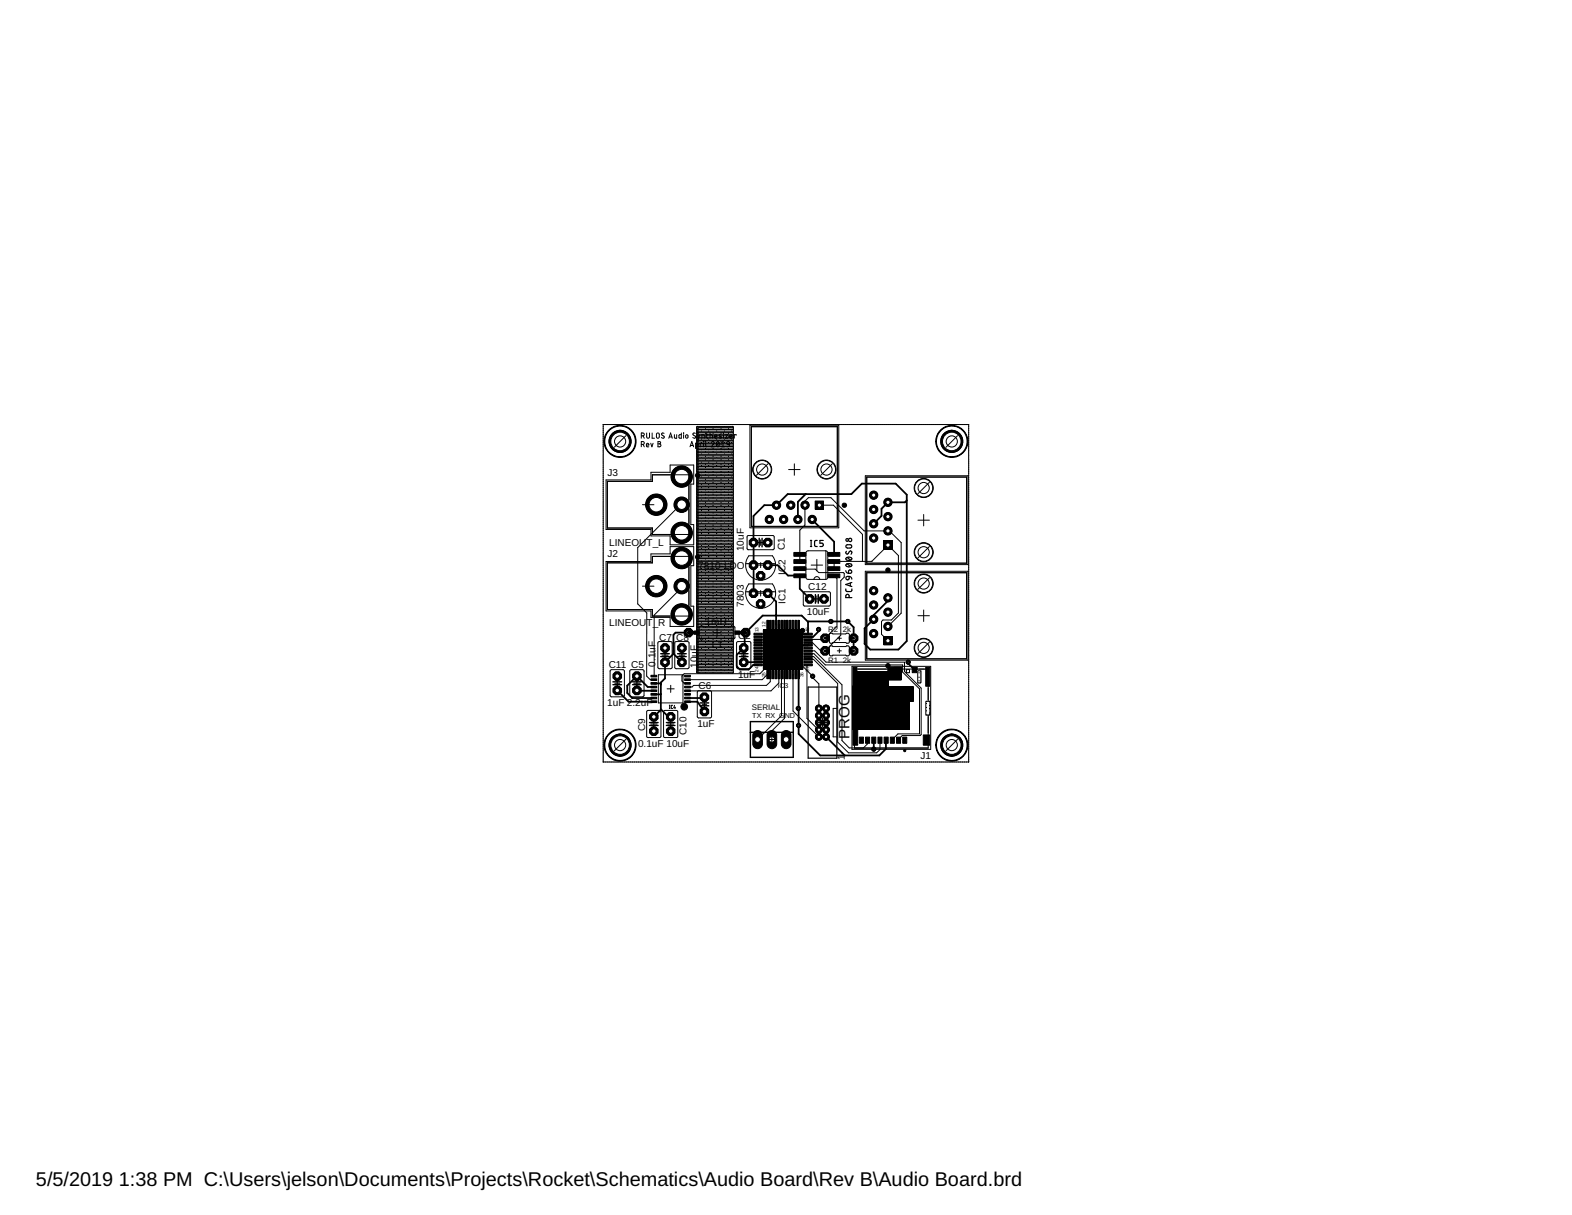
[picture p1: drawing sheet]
<svg xmlns="http://www.w3.org/2000/svg" width="279mm" height="216mm" viewBox="0 0 279 216" stroke-linecap="round" stroke-linejoin="round" font-family="sans-serif">
<defs><g id="words">
<g font-size="3.5">
<text x="6.4" y="210.7">5/5/2019</text>
<text x="21.1" y="210.7">1:38 PM C:\Users\jelson\Documents\Projects\Rocket\Schematics\Audio Board\Rev B\Audio Board.brd</text>
</g>
<text font-size="2.7" x="151" y="131.3" transform="rotate(-90 151 131.3)">PROG</text>
<g font-size="1.8">
<text x="108" y="84.6">J3</text>
<text x="108" y="99">J2</text>
<text x="108.3" y="97.1">LINEOUT_L</text>
<text x="124.1" y="101.2">7810-LDO</text>
<text x="132.2" y="98" transform="rotate(-90 132.2 98)">10uF</text>
<text x="139.5" y="97.7" transform="rotate(-90 139.5 97.7)">C1</text>
<text x="132.2" y="107.8" transform="rotate(-90 132.2 107.8)">7803</text>
<text x="139.6" y="107.4" transform="rotate(-90 139.6 107.4)">IC1</text>
<text x="139.6" y="102.1" transform="rotate(-90 139.6 102.1)">IC2</text>
<text x="143.6" y="104.9">C12</text>
<text x="108.3" y="111.3">LINEOUT_R</text>
<text x="117.2" y="113.9">C7</text>
<text x="120.2" y="113.9">C8</text>
<text x="125.4" y="111.1">1mH</text>
<text x="131.2" y="113.6">C</text>
<text x="132.5" y="113.6">2</text>
<text x="143.4" y="109.2">10uF</text>
<text x="108.2" y="118.6">C11 C5</text>
<text x="116.5" y="118.4" transform="rotate(-90 116.5 118.4)">0.1uF</text>
<text x="124" y="118.7" transform="rotate(-90 124 118.7)">1</text>
<text x="124" y="117.7" transform="rotate(-90 124 117.7)">0</text>
<text x="124" y="116.7" transform="rotate(-90 124 116.7)">u</text>
<text x="124" y="115.7" transform="rotate(-90 124 115.7)">F</text>
<text x="126.5" y="115.2">L1</text>
<text x="107.9" y="125.5">1uF 2.2uF</text>
<text x="124.2" y="122.4">C6</text>
<text x="131.2" y="120.5">1uF</text>
<text x="114.7" y="129.9" transform="rotate(-90 114.7 129.9)">C9</text>
<text x="122" y="130.7" transform="rotate(-90 122 130.7)">C10</text>
<text x="124" y="129.1">1uF</text>
<text x="113.4" y="132.7">0.1uF 10uF</text>
<text x="150.2" y="135" transform="rotate(-90 150.2 135)">1</text>
<text x="163.6" y="135">J1</text>
</g>
<g font-size="1.4">
<text x="147.2" y="112.2">R2</text>
<text x="149.8" y="112.2">2k</text>
<text x="147.2" y="117.7">R1</text>
<text x="149.8" y="117.7">2k</text>
<text x="133.6" y="126.1">SERIAL</text>
</g>
<text font-size="1.3" x="133.7" y="127.7">TX RX GND</text>
<g font-size="1.2">
<text x="138.2" y="122.2">IC</text>
<text x="139.5" y="122.2">3</text>
</g>
<text font-size=".9" x="136.8" y="119" transform="rotate(-90 136.8 119)">STM32F303CBT7</text>
<g font-size=".8">
<text x="134.8" y="112.3" transform="rotate(-90 134.8 112.3)">13</text>
<text x="136" y="111.3" transform="rotate(-90 136 111.3)">12</text>
<text x="143.8" y="112.3" transform="rotate(-90 143.8 112.3)">48</text>
<text x="134.8" y="119.3" transform="rotate(-90 134.8 119.3)">24</text>
<text x="143.8" y="119.3" transform="rotate(-90 143.8 119.3)">37</text>
<text x="136" y="120.3" transform="rotate(-90 136 120.3)">25</text>
<text x="142.8" y="120.3" transform="rotate(-90 142.8 120.3)">36</text>
</g>
</g></defs>
<g fill="#000" stroke="#000" stroke-width=".18">
<path d="M123.8 75.8h.2l.1 .1v43.5l-.1 .2-.2-.2zM123.8 75.8h6.4l.1 .1-.1 .2h-6.3zM123.9 79.9h6.3l.1 .1-.1 .2h-6.3l-.1-.2zM123.8 79.7l6.4-.1 .1 .2-.1 .1h-6.3zM123.8 79.4l6.4-.1 .1 .2-.1 .1h-6.3zM123.8 79.1l6.4-.1 .1 .2-.1 .1h-6.3zM123.8 78.8h6.4l.1 .1-.1 .2h-6.3zM123.8 78.5h6.4l.1 .2-.1 .1h-6.3zM123.8 78.3l6.4-.1 .1 .2-.1 .1h-6.3zM123.9 78h6.3l.1 .1-.1 .2h-6.3l-.1-.2zM123.8 77.7h6.4l.1 .2-.1 .1h-6.3zM123.8 77.5l6.4-.1 .1 .2-.1 .1h-6.3z"/>
<path d="M123.8 77.2l6.4-.1 .1 .2-.1 .1h-6.3zM123.8 76.9h6.4l.1 .1-.1 .2h-6.3zM123.8 76.6h6.4l.1 .2-.1 .1h-6.3zM123.9 76.3h6.3l.1 .2-.1 .1h-6.3l-.1-.1zM123.8 76.1l6.4-.1 .1 .2-.1 .1h-6.3zM123.9 99.8h6.3l.1 .1-.1 .2h-6.3l-.1-.2zM123.8 99.6l6.4-.1 .1 .2-.1 .1h-6.3zM123.9 99.3l6.3-.1 .1 .2-.1 .1h-6.3l-.1-.1zM123.8 99h6.4l.1 .1-.1 .2h-6.3zM123.8 98.7h6.4l.1 .1-.1 .2h-6.3zM123.8 98.5l6.4-.1 .1 .2-.1 .1h-6.3zM123.8 98.2l6.4-.1 .1 .2-.1 .1h-6.3z"/>
<path d="M123.9 97.9h6.3l.1 .1-.1 .2h-6.3l-.1-.2zM123.8 97.7l6.4-.1 .1 .2-.1 .1h-6.3zM123.9 97.3h6.3l.1 .2-.1 .1h-6.3l-.1-.1zM123.8 97.1l6.4-.1 .1 .2-.1 .1h-6.3zM123.8 96.8h6.4l.1 .1-.1 .2h-6.3zM123.8 96.6l6.4-.1 .1 .2-.1 .1h-6.3zM123.8 96.3l6.4-.1 .1 .2-.1 .1h-6.3zM123.9 96h6.3l.1 .1-.1 .2h-6.3l-.1-.2zM123.8 95.8l6.4-.1 .1 .2-.1 .1h-6.3zM123.9 95.4h6.3l.1 .2-.1 .1h-6.3l-.1-.1zM123.8 95.2l6.4-.1 .1 .2-.1 .1h-6.3zM123.8 94.9h6.4l.1 .1-.1 .2h-6.3z"/>
<path d="M123.8 94.7l6.4-.1 .1 .2-.1 .1h-6.3zM123.8 94.4l6.4-.1 .1 .2-.1 .1h-6.3zM123.8 94.1l6.4-.1 .1 .2-.1 .1h-6.3zM123.9 93.8h6.3l.1 .1-.1 .2h-6.3l-.1-.2zM123.9 93.5h6.3l.1 .2-.1 .1h-6.3l-.1-.1zM123.8 93.3l6.4-.1 .1 .2-.1 .1h-6.3zM123.8 93h6.4l.1 .1-.1 .2h-6.3zM123.8 92.8l6.4-.1 .1 .2-.1 .1h-6.3zM123.8 92.5l6.4-.1 .1 .2-.1 .1h-6.3zM123.8 92.2l6.4-.1 .1 .2-.1 .1h-6.3zM123.9 91.9h6.3l.1 .1-.1 .2h-6.3l-.1-.2zM123.8 91.7l6.4-.1 .1 .2-.1 .1h-6.3z"/>
<path d="M123.9 91.3h6.3l.1 .2-.1 .1h-6.3l-.1-.1zM123.8 91.1l6.4-.1 .1 .2-.1 .1h-6.3zM123.8 90.8h6.4l.1 .2-.1 .1h-6.3zM123.8 90.6l6.4-.1 .1 .2-.1 .1h-6.3zM123.8 90.3l6.4-.1 .1 .2-.1 .1h-6.3zM123.9 90h6.3l.1 .1-.1 .2h-6.3l-.1-.2zM123.8 89.7h6.4l.1 .2-.1 .1h-6.3zM123.9 89.4h6.3l.1 .2-.1 .1h-6.3l-.1-.1zM123.8 89.2l6.4-.1 .1 .2-.1 .1h-6.3zM123.8 88.9h6.4l.1 .1-.1 .2h-6.3zM123.8 88.6h6.4l.1 .2-.1 .1h-6.3zM123.8 88.4l6.4-.1 .1 .2-.1 .1h-6.3z"/>
<path d="M123.9 88.1h6.3l.1 .1-.1 .1h-6.3l-.1-.1zM123.8 87.8h6.4l.1 .1-.1 .2h-6.3zM123.9 87.5h6.3l.1 .2-.1 .1h-6.3l-.1-.1zM123.8 87.3l6.4-.1 .1 .2-.1 .1h-6.3zM123.8 87h6.4l.1 .1-.1 .1h-6.3zM123.8 86.7h6.4l.1 .1-.1 .2h-6.3zM123.8 86.5l6.4-.1 .1 .2-.1 .1h-6.3zM123.9 86.1h6.3l.1 .2-.1 .1h-6.3l-.1-.1zM123.8 85.9h6.4l.1 .1-.1 .2h-6.3zM123.9 85.6h6.3l.1 .2-.1 .1h-6.3l-.1-.1zM123.8 85.4l6.4-.1 .1 .2-.1 .1h-6.3zM123.8 85.1l6.4-.1 .1 .2-.1 .1h-6.3z"/>
<path d="M123.8 84.8h6.4l.1 .1-.1 .2h-6.3zM123.8 84.6l6.4-.1 .1 .2-.1 .1h-6.3zM123.9 84.2h6.3l.1 .2-.1 .1h-6.3l-.1-.1zM123.8 84l6.4-.1 .1 .2-.1 .1h-6.3zM123.9 83.7h6.3l.1 .1-.1 .2h-6.3l-.1-.2zM123.8 83.5l6.4-.1 .1 .2-.1 .1h-6.3zM123.8 83.2l6.4-.1 .1 .2-.1 .1h-6.3zM123.8 82.9h6.4l.1 .1-.1 .2h-6.3zM123.8 82.7l6.4-.1 .1 .2-.1 .1h-6.3zM123.9 82.3h6.3l.1 .2-.1 .1h-6.3l-.1-.1zM123.8 82.1l6.4-.1 .1 .2-.1 .1h-6.3zM123.9 81.8h6.3l.1 .1-.1 .2h-6.3l-.1-.2z"/>
<path d="M123.8 81.6l6.4-.1 .1 .2-.1 .1h-6.3zM123.8 81.3l6.4-.1 .1 .2-.1 .1h-6.3zM123.8 81l6.4-.1 .1 .2-.1 .1h-6.3zM123.8 80.8l6.4-.1 .1 .2-.1 .1h-6.3zM123.9 80.4h6.3l.1 .2-.1 .1h-6.3l-.1-.1zM123.8 80.2l6.4-.1 .1 .2-.1 .1h-6.3zM144.9 89h1.5v1.5h-1.5zM157.1 96.1h1.5v1.5h-1.5zM123.8 119.3h6.4l.1 .1-.1 .2h-6.3zM123.9 119.2l6.3-.1 .1 .2-.1 .1h-6.3l-.1-.1zM123.8 118.9h6.4l.1 .1-.1 .2h-6.3zM123.9 118.6h6.3l.1 .2-.1 .1h-6.3l-.1-.1z"/>
<path d="M123.8 118.4l6.4-.1 .1 .2-.1 .1h-6.3zM123.8 118.1h6.4l.1 .1-.1 .2h-6.3zM123.8 117.9l6.4-.1 .1 .2-.1 .1h-6.3zM123.8 117.6l6.4-.1 .1 .2-.1 .1h-6.3zM123.9 117.3l6.3-.1 .1 .2-.1 .1h-6.3l-.1-.1zM123.8 117h6.4l.1 .1-.1 .2h-6.3zM123.9 116.7h6.3l.1 .2-.1 .1h-6.3l-.1-.1zM123.8 116.5l6.4-.1 .1 .2-.1 .1h-6.3zM123.8 116.2h6.4l.1 .1-.1 .2h-6.3zM123.8 116l6.4-.1 .1 .2-.1 .1h-6.3zM123.8 115.7l6.4-.1 .1 .2-.1 .1h-6.3zM123.9 115.4l6.3-.1 .1 .2-.1 .1h-6.3l-.1-.1z"/>
<path d="M123.8 115.1h6.4l.1 .1-.1 .2h-6.3zM123.9 114.8h6.3l.1 .2-.1 .1h-6.3l-.1-.1zM123.8 114.6l6.4-.1 .1 .2-.1 .1h-6.3zM123.8 114.3l6.4-.1 .1 .2-.1 .1h-6.3zM123.8 114h6.4l.1 .1-.1 .2h-6.3zM123.8 113.8l6.4-.1 .1 .2-.1 .1h-6.3zM123.9 113.5l6.3-.1 .1 .2-.1 .1h-6.3l-.1-.1zM123.8 113.2h6.4l.1 .1-.1 .2h-6.3zM123.9 112.9h6.3l.1 .2-.1 .1h-6.3l-.1-.1zM123.8 112.7l6.4-.1 .1 .2-.1 .1h-6.3zM123.8 112.4l6.4-.1 .1 .2-.1 .1h-6.3zM123.8 112.1h6.4l.1 .1-.1 .2h-6.3z"/>
<path d="M123.8 111.8h6.4l.1 .2-.1 .1h-6.3zM123.8 111.6l6.4-.1 .1 .2-.1 .1h-6.3zM123.8 111.3h6.4l.1 .1-.1 .1h-6.3zM123.9 111h6.3l.1 .1-.1 .2h-6.3l-.1-.2zM123.8 110.8l6.4-.1 .1 .2-.1 .1h-6.3zM123.8 110.5l6.4-.1 .1 .2-.1 .1h-6.3zM123.8 110.2h6.4l.1 .1-.1 .1h-6.3zM123.8 109.9h6.4l.1 .1-.1 .2h-6.3zM123.8 109.7l6.4-.1 .1 .2-.1 .1h-6.3zM123.9 109.3h6.3l.1 .2-.1 .1h-6.3l-.1-.1zM123.8 109.1h6.4l.1 .1-.1 .1h-6.3zM123.9 108.8h6.3l.1 .1-.1 .2h-6.3l-.1-.2z"/>
<path d="M123.8 108.6l6.4-.1 .1 .2-.1 .1h-6.3zM123.8 108.3l6.4-.1 .1 .2-.1 .1h-6.3zM123.8 108h6.4l.1 .1-.1 .2h-6.3zM123.8 107.8l6.4-.1 .1 .2-.1 .1h-6.3zM123.9 107.4h6.3l.1 .2-.1 .1h-6.3l-.1-.1zM123.8 107.2l6.4-.1 .1 .2-.1 .1h-6.3zM123.9 106.9h6.3l.1 .1-.1 .2h-6.3l-.1-.2zM123.8 106.7l6.4-.1 .1 .2-.1 .1h-6.3zM123.8 106.4l6.4-.1 .1 .2-.1 .1h-6.3zM123.8 106.1h6.4l.1 .1-.1 .2h-6.3zM123.8 105.9l6.4-.1 .1 .2-.1 .1h-6.3zM123.9 105.5h6.3l.1 .2-.1 .1h-6.3l-.1-.1z"/>
<path d="M123.8 105.3l6.4-.1 .1 .2-.1 .1h-6.3zM123.9 105h6.3l.1 .1-.1 .2h-6.3l-.1-.2zM123.8 104.8l6.4-.1 .1 .2-.1 .1h-6.3zM123.8 104.5l6.4-.1 .1 .2-.1 .1h-6.3zM123.8 104.2l6.4-.1 .1 .2-.1 .1h-6.3zM123.8 103.9h6.4l.1 .1-.1 .2h-6.3zM123.9 103.6h6.3l.1 .2-.1 .1h-6.3l-.1-.1zM123.8 103.4l6.4-.1 .1 .2-.1 .1h-6.3zM123.9 103.1h6.3l.1 .1-.1 .2h-6.3l-.1-.2zM123.8 102.8h6.4l.1 .2-.1 .1h-6.3zM123.8 102.6l6.4-.1 .1 .2-.1 .1h-6.3zM123.8 102.3l6.4-.1 .1 .2-.1 .1h-6.3z"/>
<path d="M123.8 102h6.4l.1 .1-.1 .2h-6.3zM123.9 101.7h6.3l.1 .2-.1 .1h-6.3l-.1-.1zM123.8 101.5l6.4-.1 .1 .2-.1 .1h-6.3zM123.9 101.2h6.3l.1 .1-.1 .2h-6.3l-.1-.2zM123.8 100.9h6.4l.1 .1-.1 .2h-6.3zM123.8 100.7l6.4-.1 .1 .2-.1 .1h-6.3zM123.8 100.4l6.4-.1 .1 .2-.1 .1h-6.3zM123.8 100.1h6.4l.1 .1-.1 .2h-6.3zM130.1 75.8h.1l.1 .1v43.5l-.1 .2-.2-.2zM157.1 113.1h1.5v1.5h-1.5zM134 130.2a.86 .86 0 0 1 .9-.4 .86 .86 0 0 1 .6 .8v1.7a.87 .87 0 0 1-.8 .7 .87 .87 0 0 1-.9-.7v-1.7zM136.5 130.2a.86 .86 0 0 1 .9-.4 .86 .86 0 0 1 .6 .8v1.7a.87 .87 0 0 1-.8 .7 .87 .87 0 0 1-.9-.7v-1.7z"/>
<path d="M139 130.2a.86 .86 0 0 1 1-.4 .86 .86 0 0 1 .6 .8v1.7a.87 .87 0 0 1-.9 .7 .87 .87 0 0 1-.8-.7v-1.7z"/>
<circle cx="133.9" cy="96.4" r=".83"/>
<circle cx="136.5" cy="96.4" r=".83"/>
<circle cx="118.2" cy="115.1" r=".83"/>
<circle cx="118.2" cy="117.7" r=".83"/>
<circle cx="121.2" cy="117.7" r=".83"/>
<circle cx="121.2" cy="115.1" r=".83"/>
<circle cx="122.4" cy="112.4" r=".83"/>
<circle cx="132.2" cy="115.1" r=".83"/>
<circle cx="132.2" cy="117.7" r=".83"/>
<circle cx="132.5" cy="112.4" r=".83"/>
<circle cx="133.9" cy="105.4" r=".83"/>
<circle cx="133.9" cy="100.4" r=".83"/>
<circle cx="135.2" cy="107.3" r=".83"/>
<circle cx="135.2" cy="102.3" r=".83"/>
<circle cx="136.5" cy="100.4" r=".83"/>
<circle cx="136.5" cy="105.4" r=".83"/>
<circle cx="143.9" cy="106.4" r=".71"/>
<circle cx="143.9" cy="106.4" r=".83"/>
<circle cx="146.5" cy="106.4" r=".83"/>
<circle cx="146.6" cy="113.4" r=".83"/>
<circle cx="146.6" cy="115.7" r=".83"/>
<circle cx="151.7" cy="115.7" r=".83"/>
<circle cx="151.7" cy="113.4" r=".83"/>
<circle cx="109.7" cy="122.7" r=".83"/>
<circle cx="109.7" cy="120.1" r=".83"/>
<circle cx="113.2" cy="120.1" r=".83"/>
<circle cx="113.2" cy="122.7" r=".83"/>
<circle cx="116.2" cy="129.9" r=".83"/>
<circle cx="116.2" cy="127.4" r=".83"/>
<circle cx="119.2" cy="129.9" r=".83"/>
<circle cx="119.2" cy="127.4" r=".83"/>
<circle cx="125.2" cy="123.9" r=".83"/>
<circle cx="125.2" cy="126.4" r=".83"/>
</g>
<g fill="#000" stroke="#000" stroke-width=".18">
<path d="M108.7 77.2a1.65 1.65 0 0 1 1.6-.7v.1a1.81 1.81 0 0 0-1.9 1.8 1.81 1.81 0 0 0 1.9 1.8v.1a1.9 1.9 0 0 1-1.9-1 1.9 1.9 0 0 1 .3-2.1z" fill-rule="evenodd"/>
<path d="M167.6 77.2a1.66 1.66 0 0 1 1.7-.7v.1a1.81 1.81 0 0 0-1.9 1.8 1.81 1.81 0 0 0 1.9 1.8v.1a1.9 1.9 0 0 1-1.9-1 1.9 1.9 0 0 1 .2-2.1z" fill-rule="evenodd"/>
<path d="M110.1 76.5a1.9 1.9 0 0 1 2.1 1.9 1.9 1.9 0 0 1-2.1 1.9v-.1a1.81 1.81 0 0 0 1.9-1.8 1.81 1.81 0 0 0-1.9-1.8z" fill-rule="evenodd"/>
<path d="M169.1 76.5a1.93 1.93 0 0 1 2 1.9 1.93 1.93 0 0 1-2 1.9v-.1a1.81 1.81 0 0 0 1.8-1.8 1.81 1.81 0 0 0-1.8-1.8z" fill-rule="evenodd"/>
<path d="M110.1 130.5a1.9 1.9 0 0 1 2.1 1.9 1.9 1.9 0 0 1-2.1 1.9v-.1a1.81 1.81 0 0 0 1.9-1.8 1.81 1.81 0 0 0-1.9-1.8z" fill-rule="evenodd"/>
<path d="M108.7 131.1a1.68 1.68 0 0 1 1.6-.6v.1a1.81 1.81 0 0 0-1.9 1.8 1.81 1.81 0 0 0 1.9 1.8v.1a1.91 1.91 0 0 1-1.9-1 1.91 1.91 0 0 1 .3-2.2z" fill-rule="evenodd"/>
<path d="M169.1 130.5a1.9 1.9 0 0 1 2 1.9 1.9 1.9 0 0 1-2 1.9v-.1a1.81 1.81 0 0 0 1.8-1.8 1.81 1.81 0 0 0-1.8-1.8z" fill-rule="evenodd"/>
<path d="M167.6 131.1a1.7 1.7 0 0 1 1.7-.6v.1a1.81 1.81 0 0 0-1.9 1.8 1.81 1.81 0 0 0 1.9 1.8v.1a1.91 1.91 0 0 1-1.9-1 1.91 1.91 0 0 1 .2-2.2z" fill-rule="evenodd"/>
<circle cx="110.2" cy="78.4" r="1.76"/>
<circle cx="169.2" cy="78.4" r="1.76"/>
<circle cx="116.6" cy="89.7" r="1.91"/>
<circle cx="121.2" cy="84.7" r="1.91"/>
<circle cx="121.2" cy="94.7" r="1.91"/>
<circle cx="121.2" cy="99.2" r="1.91"/>
<circle cx="121.2" cy="89.7" r="1.38"/>
<circle cx="135.5" cy="83.4" r="1.69"/>
<circle cx="136.7" cy="92.3" r=".74"/>
<circle cx="138" cy="89.8" r=".74"/>
<circle cx="139.3" cy="92.3" r=".74"/>
<circle cx="140.5" cy="89.8" r=".74"/>
<circle cx="141.8" cy="92.3" r=".74"/>
<circle cx="143.1" cy="89.8" r=".74"/>
<circle cx="144.4" cy="92.3" r=".74"/>
<circle cx="146.9" cy="83.4" r="1.69"/>
<circle cx="155.3" cy="90.5" r=".74"/>
<circle cx="155.3" cy="95.6" r=".74"/>
<circle cx="155.3" cy="93.1" r=".74"/>
<circle cx="155.3" cy="88" r=".74"/>
<circle cx="157.8" cy="91.8" r=".74"/>
<circle cx="157.8" cy="89.3" r=".74"/>
<circle cx="157.8" cy="94.3" r=".74"/>
<circle cx="164.2" cy="86.7" r="1.69"/>
<circle cx="164.2" cy="98.1" r="1.69"/>
<circle cx="116.6" cy="104.2" r="1.91"/>
<circle cx="121.2" cy="109.2" r="1.91"/>
<circle cx="121.2" cy="104.2" r="1.38"/>
<circle cx="155.3" cy="107.5" r=".74"/>
<circle cx="155.3" cy="105" r=".74"/>
<circle cx="155.3" cy="112.6" r=".74"/>
<circle cx="155.3" cy="110" r=".74"/>
<circle cx="157.8" cy="108.8" r=".74"/>
<circle cx="157.8" cy="111.3" r=".74"/>
<circle cx="157.8" cy="106.2" r=".74"/>
<circle cx="164.2" cy="115.1" r="1.69"/>
<circle cx="164.2" cy="103.7" r="1.69"/>
<circle cx="110.2" cy="132.4" r="1.76"/>
<circle cx="145.5" cy="130.9" r=".61"/>
<circle cx="145.5" cy="129.7" r=".61"/>
<circle cx="145.5" cy="127.1" r=".61"/>
<circle cx="145.5" cy="125.9" r=".61"/>
<circle cx="145.5" cy="128.4" r=".61"/>
<circle cx="146.8" cy="128.4" r=".61"/>
<circle cx="146.8" cy="127.1" r=".61"/>
<circle cx="146.8" cy="125.9" r=".61"/>
<circle cx="146.8" cy="129.7" r=".61"/>
<circle cx="146.8" cy="130.9" r=".61"/>
<circle cx="169.2" cy="132.4" r="1.76"/>
</g>
<path d="M147.7 110.4h3M141.9 125.9v3" fill="none" stroke="#000" stroke-width=".32"/>
<g fill="none" stroke="#000" stroke-width=".18">
<path d="M107.2 75.8h.1M107.2 76.1v.1M107.2 76.5h.1M107.2 76.8v.1M107.2 77.2h.1M107.2 77.5v.1M107.2 77.9h.1M107.2 78.2v.1M107.2 78.6h.1M107.2 78.9v.1M107.2 79.3h.1M107.2 79.6v.1"/>
<path d="M107.2 80h.1M107.3 75.4l-.1 .1M107.5 75.4h.1M107.9 75.4h.1M108.2 75.4h.1M108.6 75.4h.1M108.9 75.4h.1M109.3 75.4h.1M109.6 75.4h.1M110 75.4h.1M110.3 75.4h.1M110.7 75.4h.1"/>
<path d="M111 75.4h.1M111.4 75.4h.1M111.7 75.4h.1M112.1 75.4h.1M112.4 75.4h.1M112.8 75.4h.1M113.1 75.4h.1M113.5 75.4h.1M113.8 75.4h.1M114.2 75.4h.1M114.5 75.4h.1M114.9 75.4h.1"/>
<path d="M115.2 75.4h.1M115.5 75.4h.1M115.9 75.4h.1M116.2 75.4h.1M116.6 75.4h.1M116.9 75.4h.1M117.3 75.4h.1M117.6 75.4h.1M118 75.4h.1M118.3 75.4h.1M118.7 75.4h.1M119 75.4h.1"/>
<path d="M119.4 75.4h.1M119.7 75.4h.1M120.1 75.4h.1M120.4 75.4h.1M120.8 75.4h.1M121.1 75.4h.1M121.4 75.4h.1M121.8 75.4h.1M122.1 75.4h.1M122.5 75.4h.1M122.8 75.4h.1M123.2 75.4h.1"/>
<path d="M123.5 75.4h.1M123.9 75.4h.1M124.2 75.4h.1M124.6 75.4h.1M124.9 75.4h.1M125.3 75.4h.1M125.6 75.4h.1M126 75.4h.1M126.3 75.4h.1M126.6 75.4h.1M127 75.4h.1M127.3 75.4h.1"/>
<path d="M127.7 75.4h.1M128 75.4h.1M128.4 75.4h.1M128.7 75.4h.1M129.1 75.4h.1M129.4 75.4h.1M129.8 75.4h.1M130.1 75.4h.1M130.5 75.4h.1M130.8 75.4h.1M131.2 75.4h.1M131.5 75.4h.1"/>
<path d="M131.8 75.4h.1M132.2 75.4h.1M132.5 75.4h.1M132.9 75.4h.1M133.2 75.4h.1M133.6 75.4h.1M133.9 75.4h.1M134.3 75.4h.1M134.6 75.4h.1M135 75.4h.1M135.3 75.4h.1M135.7 75.4h.1"/>
<path d="M136 75.4h.1M136.4 75.4h.1M136.7 75.4h.1M137.1 75.4h.1M137.4 75.4h.1M137.8 75.4h.1M138.1 75.4h.1M138.5 75.4h.1M138.8 75.4h.1M139.1 75.4h.1M139.5 75.4h.1M139.8 75.4h.1"/>
<path d="M140.2 75.4h.1M140.5 75.4h.1M140.9 75.4h.1M141.2 75.4h.1M141.6 75.4h.1M141.9 75.4h.1M142.3 75.4h.1M142.6 75.4h.1M143 75.4h.1M143.3 75.4h.1M143.7 75.4h.1M144 75.4h.1"/>
<path d="M144.4 75.4h.1M144.7 75.4h.1M145.1 75.4h.1M145.4 75.4h.1M145.7 75.4h.1M146.1 75.4h.1M146.4 75.4h.1M146.8 75.4h.1M147.1 75.4h.1M147.5 75.4h.1M147.8 75.4h.1M148.2 75.4h.1"/>
<path d="M148.5 75.4h.1M148.9 75.4h.1M149.2 75.4h.1M149.6 75.4h.1M149.9 75.4h.1M150.2 75.4h.1M150.6 75.4h.1M150.9 75.4h.1M151.3 75.4h.1M151.6 75.4h.1M152 75.4h.1M152.3 75.4h.1"/>
<path d="M152.7 75.4h.1M153 75.4h.1M153.4 75.4h.1M153.7 75.4h.1M154.1 75.4h.1M154.4 75.4h.1M154.8 75.4h.1M155.1 75.4h.1M155.4 75.4h.1M155.8 75.4h.1M156.1 75.4h.1M156.5 75.4h.1"/>
<path d="M156.8 75.4h.1M157.2 75.4h.1M157.5 75.4h.1M157.9 75.4h.1M158.2 75.4h.1M158.6 75.4h.1M158.9 75.4h.1M159.3 75.4h.1M159.6 75.4h.1M160 75.4h.1M160.3 75.4h.1M160.7 75.4h.1"/>
<path d="M161 75.4h.1M161.4 75.4h.1M161.7 75.4h.1M162.1 75.4h.1M162.4 75.4h.1M162.8 75.4h.1M163.1 75.4h.1M163.4 75.4h.1M163.8 75.4h.1M164.1 75.4h.1M164.5 75.4h.1M164.8 75.4h.1"/>
<path d="M165.2 75.4h.1M165.5 75.4h.1M165.9 75.4h.1M166.2 75.4h.1M166.6 75.4h.1M166.9 75.4h.1M167.3 75.4h.1M167.6 75.4h.1M168 75.4h.1M168.3 75.4h.1M168.7 75.4h.1M169 75.4h.1"/>
<path d="M169.3 75.4h.1M169.7 75.4h.1M170 75.4h.1M170.4 75.4h.1M170.7 75.4h.1M171.1 75.4h.1M171.4 75.4h.1M171.8 75.4h.1M172.1 75.4l.1 .1M172.2 75.8h.1M172.2 76.1v.1M172.2 76.5h.1"/>
<path d="M172.2 76.8v.1M172.2 77.2h.1M172.2 77.5v.1M172.2 77.9h.1M172.2 78.2v.1M172.2 78.6h.1M172.2 78.9v.1M172.2 79.3h.1M172.2 79.6v.1M172.2 80h.1M107.2 80.3h.1M107.2 80.7h.1"/>
<path d="M107.2 81h.1M107.2 81.4h.1M107.2 81.7h.1M107.2 82.1h.1M107.2 82.4h.1M107.2 82.8h.1M107.2 83.1h.1M107.2 83.4v.1M107.2 83.8h.1M107.2 84.1v.1M107.2 84.5h.1M107.2 84.8v.1"/>
<path d="M107.2 85.2h.1M107.2 85.5v.1M107.2 85.9h.1M107.2 86.2v.1M107.2 86.6h.1M107.2 86.9v.1M107.2 87.3h.1M107.2 87.6v.1M107.2 88h.1M107.2 88.3v.1M107.2 88.7h.1M107.2 89v.1"/>
<path d="M107.2 89.4h.1M107.2 89.7v.1M107.2 90.1h.1M107.2 90.4v.1M107.2 90.8h.1M107.2 91.1v.1M107.2 91.5h.1M107.2 91.8v.1M107.2 92.2h.1M107.2 92.5h.1M107.2 92.9h.1M107.2 93.2h.1"/>
<path d="M107.2 93.6h.1M107.2 93.9h.1M107.2 94.3h.1M107.2 94.6h.1M107.2 95h.1M107.2 95.3h.1M107.2 95.7h.1M107.2 96h.1M107.2 96.3v.1M107.2 96.7h.1M107.2 97v.1M107.2 97.4h.1"/>
<path d="M107.2 97.7v.1M107.2 98.1h.1M107.2 98.4v.1M107.2 98.8h.1M107.2 99.1v.1M107.2 99.5h.1M107.2 99.8v.1M172.2 80.3h.1M172.2 80.7h.1M172.2 81h.1M172.2 81.4h.1M172.2 81.7h.1"/>
<path d="M172.2 82.1h.1M172.2 82.4h.1M172.2 82.8h.1M172.2 83.1h.1M172.2 83.4v.1M172.2 83.8h.1M172.2 84.1v.1M172.2 84.5h.1M172.2 84.8v.1M172.2 85.2h.1M172.2 85.5v.1M172.2 85.9h.1"/>
<path d="M172.2 86.2v.1M172.2 86.6h.1M172.2 86.9v.1M172.2 87.3h.1M172.2 87.6v.1M172.2 88h.1M172.2 88.3v.1M172.2 88.7h.1M172.2 89v.1M172.2 89.4h.1M172.2 89.7v.1M172.2 90.1h.1"/>
<path d="M172.2 90.4v.1M172.2 90.8h.1M172.2 91.1v.1M172.2 91.5h.1M172.2 91.8v.1M172.2 92.2h.1M172.2 92.5h.1M172.2 92.9h.1M172.2 93.2h.1M172.2 93.6h.1M172.2 93.9h.1M172.2 94.3h.1"/>
<path d="M172.2 94.6h.1M172.2 95h.1M172.2 95.3h.1M172.2 95.7h.1M172.2 96h.1M172.2 96.3v.1M172.2 96.7h.1M172.2 97v.1M172.2 97.4h.1M172.2 97.7v.1M172.2 98.1h.1M172.2 98.4v.1"/>
<path d="M172.2 98.8h.1M172.2 99.1v.1M172.2 99.5h.1M172.2 99.8v.1M107.2 100.2h.1M107.2 100.5v.1M107.2 100.9h.1M107.2 101.2v.1M107.2 101.6h.1M107.2 101.9v.1M107.2 102.3h.1M107.2 102.6v.1"/>
<path d="M107.2 103h.1M107.2 103.3v.1M107.2 103.7h.1M107.2 104v.1M107.2 104.4h.1M107.2 104.7v.1M107.2 105.1h.1M107.2 105.4h.1M107.2 105.7v.1M107.2 106.1h.1M107.2 106.4v.1M107.2 106.8h.1"/>
<path d="M107.2 107.1v.1M107.2 107.5h.1M107.2 107.8v.1M107.2 108.2h.1M107.2 108.5v.1M107.2 108.9h.1M107.2 109.2v.1M107.2 109.6h.1M107.2 109.9v.1M107.2 110.3h.1M107.2 110.6v.1M107.2 111h.1"/>
<path d="M107.2 111.3v.1M107.2 111.7h.1M107.2 112v.1M107.2 112.4h.1M107.2 112.7v.1M107.2 113.1h.1M107.2 113.4v.1M107.2 113.7v.1M107.2 114.1v.1M107.2 114.4v.1M107.2 114.8v.1M107.2 115.1v.1"/>
<path d="M107.2 115.5h.1M107.2 115.8v.1M107.2 116.2h.1M107.2 116.5v.1M107.2 116.9h.1M107.2 117.2v.1M107.2 117.6h.1M107.2 117.9v.1M107.2 118.3h.1M107.2 118.6v.1M107.2 119h.1M107.2 119.3v.1"/>
<path d="M107.2 119.7h.1M140.9 117.2h.5l3 3M172.2 100.2h.1M172.2 100.5v.1M172.2 100.9h.1M172.2 101.2v.1M172.2 101.6h.1M172.2 101.9v.1M172.2 102.3h.1M172.2 102.6v.1M172.2 103h.1M172.2 103.3v.1"/>
<path d="M172.2 103.7h.1M172.2 104v.1M172.2 104.4h.1M172.2 104.7v.1M172.2 105.1h.1M172.2 105.4h.1M172.2 105.7v.1M172.2 106.1h.1M172.2 106.4v.1M172.2 106.8h.1M172.2 107.1v.1M172.2 107.5h.1"/>
<path d="M172.2 107.8v.1M172.2 108.2h.1M172.2 108.5v.1M172.2 108.9h.1M172.2 109.2v.1M172.2 109.6h.1M172.2 109.9v.1M172.2 110.3h.1M172.2 110.6v.1M172.2 111h.1M172.2 111.3v.1M172.2 111.7h.1"/>
<path d="M172.2 112v.1M172.2 112.4h.1M172.2 112.7v.1M172.2 113.1h.1M172.2 113.4v.1M172.2 113.7v.1M172.2 114.1v.1M172.2 114.4v.1M172.2 114.8v.1M172.2 115.1v.1M172.2 115.5h.1M172.2 115.8v.1"/>
<path d="M172.2 116.2h.1M172.2 116.5v.1M172.2 116.9h.1M172.2 117.2v.1M172.2 117.6h.1M172.2 117.9v.1M172.2 118.3h.1M172.2 118.6v.1M172.2 119h.1M172.2 119.3v.1M172.2 119.7h.1M107.2 135.4h.1"/>
<path d="M107.2 120v.1M107.2 120.4h.1M107.2 120.7v.1M107.2 121.1h.1M107.2 121.4v.1M107.2 121.8h.1M107.2 122.1v.1M107.2 122.5h.1M107.2 122.8v.1M107.2 123.2h.1M107.2 123.5h.1M107.2 123.9h.1"/>
<path d="M107.2 124.2h.1M107.2 124.6h.1M107.2 124.9h.1M107.2 125.3h.1M107.2 125.6h.1M107.2 126h.1M107.2 126.3h.1M107.2 126.6v.1M107.2 127h.1M107.2 127.3v.1M107.2 127.7h.1M107.2 128v.1"/>
<path d="M107.2 128.4h.1M107.2 128.7v.1M107.2 129.1h.1M107.2 129.4v.1M107.2 129.8h.1M107.2 130.1v.1M107.2 130.5h.1M107.2 130.8v.1M107.2 131.2h.1M107.2 131.5v.1M107.2 131.9h.1M107.2 132.2v.1"/>
<path d="M107.2 132.6h.1M107.2 132.9v.1M107.2 133.3h.1M107.2 133.6v.1M107.2 134h.1M107.2 134.3v.1M107.2 134.7h.1M107.2 135v.1M107.5 135.4h.1M107.9 135.4h.1M108.2 135.4h.1M108.6 135.4h.1"/>
<path d="M108.9 135.4h.1M109.3 135.4h.1M109.6 135.4h.1M110 135.4h.1M110.3 135.4h.1M110.7 135.4h.1M111 135.4h.1M111.4 135.4h.1M111.7 135.4h.1M112.1 135.4h.1M112.4 135.4h.1M112.8 135.4h.1"/>
<path d="M113.1 135.4h.1M113.5 135.4h.1M113.8 135.4h.1M114.2 135.4h.1M114.5 135.4h.1M114.9 135.4h.1M115.2 135.4h.1M115.5 135.4h.1M115.9 135.4h.1M116.2 135.4h.1M116.6 135.4h.1M116.9 135.4h.1"/>
<path d="M117.3 135.4h.1M117.6 135.4h.1M118 135.4h.1M118.3 135.4h.1M118.7 135.4h.1M119 135.4h.1M119.4 135.4h.1M119.7 135.4h.1M120.1 135.4h.1M120.4 135.4h.1M120.8 135.4h.1M121.1 135.4h.1"/>
<path d="M121.4 135.4h.1M121.8 135.4h.1M122.1 135.4h.1M122.5 135.4h.1M122.8 135.4h.1M123.2 135.4h.1M123.5 135.4h.1M123.9 135.4h.1M124.2 135.4h.1M124.6 135.4h.1M124.9 135.4h.1M125.3 135.4h.1"/>
<path d="M125.6 135.4h.1M126 135.4h.1M126.3 135.4h.1M126.6 135.4h.1M127 135.4h.1M127.3 135.4h.1M127.7 135.4h.1M128 135.4h.1M128.4 135.4h.1M128.7 135.4h.1M129.1 135.4h.1M129.4 135.4h.1"/>
<path d="M129.8 135.4h.1M130.1 135.4h.1M130.5 135.4h.1M130.8 135.4h.1M131.2 135.4h.1M131.5 135.4h.1M131.8 135.4h.1M132.2 135.4h.1M132.5 135.4h.1M132.9 135.4h.1M133.2 135.4h.1M133.6 135.4h.1"/>
<path d="M133.9 135.4h.1M134.3 135.4h.1M134.6 135.4h.1M135 135.4h.1M135.3 135.4h.1M135.7 135.4h.1M136 135.4h.1M136.4 135.4h.1M136.7 135.4h.1M137.1 135.4h.1M137.4 135.4h.1M137.8 135.4h.1"/>
<path d="M138.1 135.4h.1M138.5 135.4h.1M138.8 135.4h.1M139.1 135.4h.1M139.5 135.4h.1M139.8 135.4h.1M140.2 135.4h.1M140.5 135.4h.1M140.9 135.4h.1M141.2 135.4h.1M141.6 135.4h.1M141.9 135.4h.1"/>
<path d="M142.3 135.4h.1M142.6 135.4h.1M143 135.4h.1M143.3 135.4h.1M143.7 135.4h.1M144 135.4h.1M144.4 135.4h.1M144.7 135.4h.1M145.1 135.4h.1M145.4 135.4h.1M145.7 135.4h.1M146.1 135.4h.1"/>
<path d="M146.4 135.4h.1M146.8 135.4h.1M147.1 135.4h.1M147.5 135.4h.1M147.8 135.4h.1M148.2 135.4h.1M148.5 135.4h.1M148.9 135.4h.1M149.2 135.4h.1M149.6 135.4h.1M149.9 135.4h.1M150.2 135.4h.1"/>
<path d="M150.6 135.4h.1M150.9 135.4h.1M151.3 135.4h.1M151.6 135.4h.1M152 135.4h.1M152.3 135.4h.1M152.7 135.4h.1M153 135.4h.1M153.4 135.4h.1M153.7 135.4h.1M154.1 135.4h.1M154.4 135.4h.1"/>
<path d="M154.8 135.4h.1M155.1 135.4h.1M155.4 135.4h.1M155.8 135.4h.1M156.1 135.4h.1M156.5 135.4h.1M156.8 135.4h.1M157.2 135.4h.1M157.5 135.4h.1M157.9 135.4h.1M158.2 135.4h.1M158.6 135.4h.1"/>
<path d="M158.9 135.4h.1M159.3 135.4h.1M159.6 135.4h.1M160 135.4h.1M160.3 135.4h.1M160.7 135.4h.1M161 135.4h.1M161.4 135.4h.1M161.7 135.4h.1M162.1 135.4h.1M162.4 135.4h.1M162.8 135.4h.1"/>
<path d="M163.1 135.4h.1M163.4 135.4h.1M163.8 135.4h.1M164.1 135.4h.1M164.5 135.4h.1M164.8 135.4h.1M165.2 135.4h.1M165.5 135.4h.1M165.9 135.4h.1M166.2 135.4h.1M166.6 135.4h.1M166.9 135.4h.1"/>
<path d="M167.3 135.4h.1M167.6 135.4h.1M168 135.4h.1M168.3 135.4h.1M168.7 135.4h.1M169 135.4h.1M169.3 135.4h.1M169.7 135.4h.1M170 135.4h.1M170.4 135.4h.1M170.7 135.4h.1M171.1 135.4h.1"/>
<path d="M171.4 135.4h.1M171.8 135.4h.1M172.2 120v.1M172.2 120.4h.1M172.2 120.7v.1M172.2 121.1h.1M172.2 121.4v.1M172.2 121.8h.1M172.2 122.1v.1M172.2 122.5h.1M172.2 122.8v.1M172.2 123.2h.1"/>
<path d="M172.2 123.5h.1M172.2 123.9h.1M172.2 124.2h.1M172.2 124.6h.1M172.2 124.9h.1M172.2 125.3h.1M172.2 125.6h.1M172.2 126h.1M172.2 126.3h.1M172.2 126.6v.1M172.2 127h.1M172.2 127.3v.1"/>
<path d="M172.2 127.7h.1M172.2 128v.1M172.2 128.4h.1M172.2 128.7v.1M172.2 129.1h.1M172.2 129.4v.1M172.2 129.8h.1M172.2 130.1v.1M172.2 130.5h.1M172.2 130.8v.1M172.2 131.2h.1M172.2 131.5v.1"/>
<path d="M172.2 131.9h.1M172.2 132.2v.1M172.2 132.6h.1M172.2 132.9v.1M172.2 133.3h.1M172.2 133.6v.1M172.2 134h.1M172.2 134.3v.1M172.2 134.7h.1M172.2 135v.1M172.2 135.4h-.1"/>
</g>
<circle cx="143.9" cy="106.4" r=".4" fill="#fff" stroke="#000" stroke-width=".18"/>
<circle cx="146.5" cy="106.4" r=".71" fill="#000" stroke="#000" stroke-width=".18"/>
<circle cx="146.5" cy="106.4" r=".4" fill="#fff" stroke="#000" stroke-width=".18"/>
<circle cx="146.6" cy="113.4" r=".71" fill="#000" stroke="#000" stroke-width=".18"/>
<circle cx="146.6" cy="113.4" r=".4" fill="#fff" stroke="#000" stroke-width=".18"/>
<circle cx="151.7" cy="113.4" r=".71" fill="#000" stroke="#000" stroke-width=".18"/>
<circle cx="151.7" cy="113.4" r=".4" fill="#fff" stroke="#000" stroke-width=".18"/>
<circle cx="146.6" cy="115.7" r=".71" fill="#000" stroke="#000" stroke-width=".18"/>
<circle cx="146.6" cy="115.7" r=".4" fill="#fff" stroke="#000" stroke-width=".18"/>
<circle cx="151.7" cy="115.7" r=".71" fill="#000" stroke="#000" stroke-width=".18"/>
<circle cx="151.7" cy="115.7" r=".4" fill="#fff" stroke="#000" stroke-width=".18"/>
<path d="M157.2 96.2h1.3v1.3h-1.3z" fill="#000" stroke="#000" stroke-width=".18"/>
<circle cx="157.8" cy="96.9" r=".38" fill="#fff" stroke="#000" stroke-width=".18"/>
<circle cx="155.3" cy="95.6" r=".64" fill="#000" stroke="#000" stroke-width=".18"/>
<circle cx="155.3" cy="95.6" r=".38" fill="#fff" stroke="#000" stroke-width=".18"/>
<circle cx="157.8" cy="94.3" r=".64" fill="#000" stroke="#000" stroke-width=".18"/>
<circle cx="157.8" cy="94.3" r=".38" fill="#fff" stroke="#000" stroke-width=".18"/>
<circle cx="155.3" cy="93.1" r=".64" fill="#000" stroke="#000" stroke-width=".18"/>
<circle cx="155.3" cy="93.1" r=".38" fill="#fff" stroke="#000" stroke-width=".18"/>
<circle cx="157.8" cy="91.8" r=".64" fill="#000" stroke="#000" stroke-width=".18"/>
<circle cx="157.8" cy="91.8" r=".38" fill="#fff" stroke="#000" stroke-width=".18"/>
<circle cx="155.3" cy="90.5" r=".64" fill="#000" stroke="#000" stroke-width=".18"/>
<circle cx="155.3" cy="90.5" r=".38" fill="#fff" stroke="#000" stroke-width=".18"/>
<circle cx="157.8" cy="89.3" r=".64" fill="#000" stroke="#000" stroke-width=".18"/>
<circle cx="157.8" cy="89.3" r=".38" fill="#fff" stroke="#000" stroke-width=".18"/>
<circle cx="155.3" cy="88" r=".64" fill="#000" stroke="#000" stroke-width=".18"/>
<circle cx="155.3" cy="88" r=".38" fill="#fff" stroke="#000" stroke-width=".18"/>
<path d="M145 89.1h1.3v1.3h-1.3z" fill="#000" stroke="#000" stroke-width=".18"/>
<circle cx="145.6" cy="89.8" r=".38" fill="#fff" stroke="#000" stroke-width=".18"/>
<circle cx="144.4" cy="92.3" r=".64" fill="#000" stroke="#000" stroke-width=".18"/>
<circle cx="144.4" cy="92.3" r=".38" fill="#fff" stroke="#000" stroke-width=".18"/>
<circle cx="143.1" cy="89.8" r=".64" fill="#000" stroke="#000" stroke-width=".18"/>
<circle cx="143.1" cy="89.8" r=".38" fill="#fff" stroke="#000" stroke-width=".18"/>
<circle cx="141.8" cy="92.3" r=".64" fill="#000" stroke="#000" stroke-width=".18"/>
<circle cx="141.8" cy="92.3" r=".38" fill="#fff" stroke="#000" stroke-width=".18"/>
<circle cx="140.5" cy="89.8" r=".64" fill="#000" stroke="#000" stroke-width=".18"/>
<circle cx="140.5" cy="89.8" r=".38" fill="#fff" stroke="#000" stroke-width=".18"/>
<circle cx="139.3" cy="92.3" r=".64" fill="#000" stroke="#000" stroke-width=".18"/>
<circle cx="139.3" cy="92.3" r=".38" fill="#fff" stroke="#000" stroke-width=".18"/>
<circle cx="138" cy="89.8" r=".64" fill="#000" stroke="#000" stroke-width=".18"/>
<circle cx="138" cy="89.8" r=".38" fill="#fff" stroke="#000" stroke-width=".18"/>
<circle cx="136.7" cy="92.3" r=".64" fill="#000" stroke="#000" stroke-width=".18"/>
<circle cx="136.7" cy="92.3" r=".38" fill="#fff" stroke="#000" stroke-width=".18"/>
<path d="M157.2 113.2h1.3v1.3h-1.3z" fill="#000" stroke="#000" stroke-width=".18"/>
<circle cx="157.8" cy="113.9" r=".38" fill="#fff" stroke="#000" stroke-width=".18"/>
<circle cx="155.3" cy="112.6" r=".64" fill="#000" stroke="#000" stroke-width=".18"/>
<circle cx="155.3" cy="112.6" r=".38" fill="#fff" stroke="#000" stroke-width=".18"/>
<circle cx="157.8" cy="111.3" r=".64" fill="#000" stroke="#000" stroke-width=".18"/>
<circle cx="157.8" cy="111.3" r=".38" fill="#fff" stroke="#000" stroke-width=".18"/>
<circle cx="155.3" cy="110" r=".64" fill="#000" stroke="#000" stroke-width=".18"/>
<circle cx="155.3" cy="110" r=".38" fill="#fff" stroke="#000" stroke-width=".18"/>
<circle cx="157.8" cy="108.8" r=".64" fill="#000" stroke="#000" stroke-width=".18"/>
<circle cx="157.8" cy="108.8" r=".38" fill="#fff" stroke="#000" stroke-width=".18"/>
<circle cx="155.3" cy="107.5" r=".64" fill="#000" stroke="#000" stroke-width=".18"/>
<circle cx="155.3" cy="107.5" r=".38" fill="#fff" stroke="#000" stroke-width=".18"/>
<circle cx="157.8" cy="106.2" r=".64" fill="#000" stroke="#000" stroke-width=".18"/>
<circle cx="157.8" cy="106.2" r=".38" fill="#fff" stroke="#000" stroke-width=".18"/>
<circle cx="155.3" cy="105" r=".64" fill="#000" stroke="#000" stroke-width=".18"/>
<circle cx="155.3" cy="105" r=".38" fill="#fff" stroke="#000" stroke-width=".18"/>
<circle cx="146.8" cy="130.9" r=".55" fill="#000" stroke="#000" stroke-width=".18"/>
<circle cx="146.8" cy="130.9" r=".3" fill="#fff" stroke="#000" stroke-width=".18"/>
<circle cx="145.5" cy="130.9" r=".55" fill="#000" stroke="#000" stroke-width=".18"/>
<circle cx="145.5" cy="130.9" r=".3" fill="#fff" stroke="#000" stroke-width=".18"/>
<circle cx="146.8" cy="129.7" r=".55" fill="#000" stroke="#000" stroke-width=".18"/>
<circle cx="146.8" cy="129.7" r=".3" fill="#fff" stroke="#000" stroke-width=".18"/>
<circle cx="145.5" cy="129.7" r=".55" fill="#000" stroke="#000" stroke-width=".18"/>
<circle cx="145.5" cy="129.7" r=".3" fill="#fff" stroke="#000" stroke-width=".18"/>
<circle cx="146.8" cy="128.4" r=".55" fill="#000" stroke="#000" stroke-width=".18"/>
<circle cx="146.8" cy="128.4" r=".3" fill="#fff" stroke="#000" stroke-width=".18"/>
<circle cx="145.5" cy="128.4" r=".55" fill="#000" stroke="#000" stroke-width=".18"/>
<circle cx="145.5" cy="128.4" r=".3" fill="#fff" stroke="#000" stroke-width=".18"/>
<circle cx="146.8" cy="127.1" r=".55" fill="#000" stroke="#000" stroke-width=".18"/>
<circle cx="146.8" cy="127.1" r=".3" fill="#fff" stroke="#000" stroke-width=".18"/>
<circle cx="145.5" cy="127.1" r=".55" fill="#000" stroke="#000" stroke-width=".18"/>
<circle cx="145.5" cy="127.1" r=".3" fill="#fff" stroke="#000" stroke-width=".18"/>
<circle cx="146.8" cy="125.9" r=".55" fill="#000" stroke="#000" stroke-width=".18"/>
<circle cx="146.8" cy="125.9" r=".3" fill="#fff" stroke="#000" stroke-width=".18"/>
<circle cx="145.5" cy="125.9" r=".55" fill="#000" stroke="#000" stroke-width=".18"/>
<circle cx="145.5" cy="125.9" r=".3" fill="#fff" stroke="#000" stroke-width=".18"/>
<circle cx="136.5" cy="105.4" r=".71" fill="#000" stroke="#000" stroke-width=".18"/>
<circle cx="136.5" cy="105.4" r=".4" fill="#fff" stroke="#000" stroke-width=".18"/>
<circle cx="135.2" cy="107.3" r=".71" fill="#000" stroke="#000" stroke-width=".18"/>
<circle cx="135.2" cy="107.3" r=".4" fill="#fff" stroke="#000" stroke-width=".18"/>
<circle cx="133.9" cy="105.4" r=".71" fill="#000" stroke="#000" stroke-width=".18"/>
<circle cx="133.9" cy="105.4" r=".4" fill="#fff" stroke="#000" stroke-width=".18"/>
<circle cx="133.9" cy="96.4" r=".71" fill="#000" stroke="#000" stroke-width=".18"/>
<circle cx="133.9" cy="96.4" r=".4" fill="#fff" stroke="#000" stroke-width=".18"/>
<circle cx="136.5" cy="96.4" r=".71" fill="#000" stroke="#000" stroke-width=".18"/>
<circle cx="136.5" cy="96.4" r=".4" fill="#fff" stroke="#000" stroke-width=".18"/>
<circle cx="136.5" cy="100.4" r=".71" fill="#000" stroke="#000" stroke-width=".18"/>
<circle cx="136.5" cy="100.4" r=".4" fill="#fff" stroke="#000" stroke-width=".18"/>
<circle cx="135.2" cy="102.3" r=".71" fill="#000" stroke="#000" stroke-width=".18"/>
<circle cx="135.2" cy="102.3" r=".4" fill="#fff" stroke="#000" stroke-width=".18"/>
<circle cx="133.9" cy="100.4" r=".71" fill="#000" stroke="#000" stroke-width=".18"/>
<circle cx="133.9" cy="100.4" r=".4" fill="#fff" stroke="#000" stroke-width=".18"/>
<circle cx="132.2" cy="115.1" r=".71" fill="#000" stroke="#000" stroke-width=".18"/>
<circle cx="132.2" cy="115.1" r=".4" fill="#fff" stroke="#000" stroke-width=".18"/>
<circle cx="132.2" cy="117.7" r=".71" fill="#000" stroke="#000" stroke-width=".18"/>
<circle cx="132.2" cy="117.7" r=".4" fill="#fff" stroke="#000" stroke-width=".18"/>
<path d="M134.6 130.7v1.5" fill="none" stroke="#000" stroke-width="1.5"/>
<circle cx="134.6" cy="131.4" r=".51" fill="#fff" stroke="#000" stroke-width=".18"/>
<path d="M137.2 130.7v1.5" fill="none" stroke="#000" stroke-width="1.5"/>
<circle cx="137.2" cy="131.4" r=".51" fill="#fff" stroke="#000" stroke-width=".18"/>
<path d="M139.7 130.7v1.5" fill="none" stroke="#000" stroke-width="1.5"/>
<circle cx="139.7" cy="131.4" r=".51" fill="#fff" stroke="#000" stroke-width=".18"/>
<circle cx="132.5" cy="112.4" r=".71" fill="#000" stroke="#000" stroke-width=".18"/>
<circle cx="132.5" cy="112.4" r=".4" fill="#fff" stroke="#000" stroke-width=".18"/>
<circle cx="122.4" cy="112.4" r=".71" fill="#000" stroke="#000" stroke-width=".18"/>
<circle cx="122.4" cy="112.4" r=".4" fill="#fff" stroke="#000" stroke-width=".18"/>
<circle cx="125.2" cy="123.9" r=".71" fill="#000" stroke="#000" stroke-width=".18"/>
<circle cx="125.2" cy="123.9" r=".4" fill="#fff" stroke="#000" stroke-width=".18"/>
<circle cx="125.2" cy="126.4" r=".71" fill="#000" stroke="#000" stroke-width=".18"/>
<circle cx="125.2" cy="126.4" r=".4" fill="#fff" stroke="#000" stroke-width=".18"/>
<circle cx="109.7" cy="122.7" r=".71" fill="#000" stroke="#000" stroke-width=".18"/>
<circle cx="109.7" cy="122.7" r=".4" fill="#fff" stroke="#000" stroke-width=".18"/>
<circle cx="109.7" cy="120.1" r=".71" fill="#000" stroke="#000" stroke-width=".18"/>
<circle cx="109.7" cy="120.1" r=".4" fill="#fff" stroke="#000" stroke-width=".18"/>
<circle cx="118.2" cy="117.7" r=".71" fill="#000" stroke="#000" stroke-width=".18"/>
<circle cx="118.2" cy="117.7" r=".4" fill="#fff" stroke="#000" stroke-width=".18"/>
<circle cx="118.2" cy="115.1" r=".71" fill="#000" stroke="#000" stroke-width=".18"/>
<circle cx="118.2" cy="115.1" r=".4" fill="#fff" stroke="#000" stroke-width=".18"/>
<circle cx="121.2" cy="117.7" r=".71" fill="#000" stroke="#000" stroke-width=".18"/>
<circle cx="121.2" cy="117.7" r=".4" fill="#fff" stroke="#000" stroke-width=".18"/>
<circle cx="121.2" cy="115.1" r=".71" fill="#000" stroke="#000" stroke-width=".18"/>
<circle cx="121.2" cy="115.1" r=".4" fill="#fff" stroke="#000" stroke-width=".18"/>
<circle cx="113.2" cy="122.7" r=".71" fill="#000" stroke="#000" stroke-width=".18"/>
<circle cx="113.2" cy="122.7" r=".4" fill="#fff" stroke="#000" stroke-width=".18"/>
<circle cx="113.2" cy="120.1" r=".71" fill="#000" stroke="#000" stroke-width=".18"/>
<circle cx="113.2" cy="120.1" r=".4" fill="#fff" stroke="#000" stroke-width=".18"/>
<circle cx="116.2" cy="127.4" r=".71" fill="#000" stroke="#000" stroke-width=".18"/>
<circle cx="116.2" cy="127.4" r=".4" fill="#fff" stroke="#000" stroke-width=".18"/>
<circle cx="116.2" cy="129.9" r=".71" fill="#000" stroke="#000" stroke-width=".18"/>
<circle cx="116.2" cy="129.9" r=".4" fill="#fff" stroke="#000" stroke-width=".18"/>
<circle cx="119.2" cy="127.4" r=".71" fill="#000" stroke="#000" stroke-width=".18"/>
<circle cx="119.2" cy="127.4" r=".4" fill="#fff" stroke="#000" stroke-width=".18"/>
<circle cx="119.2" cy="129.9" r=".71" fill="#000" stroke="#000" stroke-width=".18"/>
<circle cx="119.2" cy="129.9" r=".4" fill="#fff" stroke="#000" stroke-width=".18"/>
<circle cx="121.2" cy="89.7" r="1.27" fill="#000" stroke="#000" stroke-width=".18"/>
<circle cx="121.2" cy="89.7" r=".85" fill="#fff" stroke="#000" stroke-width=".18"/>
<circle cx="121.2" cy="84.7" r="1.8" fill="#000" stroke="#000" stroke-width=".18"/>
<circle cx="121.2" cy="84.7" r="1.29" fill="#fff" stroke="#000" stroke-width=".18"/>
<circle cx="121.2" cy="94.7" r="1.8" fill="#000" stroke="#000" stroke-width=".18"/>
<circle cx="121.2" cy="94.7" r="1.29" fill="#fff" stroke="#000" stroke-width=".18"/>
<circle cx="116.6" cy="89.7" r="1.8" fill="#000" stroke="#000" stroke-width=".18"/>
<circle cx="116.6" cy="89.7" r="1.29" fill="#fff" stroke="#000" stroke-width=".18"/>
<circle cx="121.2" cy="104.2" r="1.27" fill="#000" stroke="#000" stroke-width=".18"/>
<circle cx="121.2" cy="104.2" r=".85" fill="#fff" stroke="#000" stroke-width=".18"/>
<circle cx="121.2" cy="99.2" r="1.8" fill="#000" stroke="#000" stroke-width=".18"/>
<circle cx="121.2" cy="99.2" r="1.29" fill="#fff" stroke="#000" stroke-width=".18"/>
<circle cx="121.2" cy="109.2" r="1.8" fill="#000" stroke="#000" stroke-width=".18"/>
<circle cx="121.2" cy="109.2" r="1.29" fill="#fff" stroke="#000" stroke-width=".18"/>
<circle cx="116.6" cy="104.2" r="1.8" fill="#000" stroke="#000" stroke-width=".18"/>
<circle cx="116.6" cy="104.2" r="1.29" fill="#fff" stroke="#000" stroke-width=".18"/>
<circle cx="141.9" cy="125.9" r=".36" fill="#000" stroke="#000" stroke-width=".18"/>
<circle cx="141.9" cy="125.9" r=".15" fill="#fff" stroke="#000" stroke-width=".18"/>
<circle cx="141.9" cy="128.9" r=".36" fill="#000" stroke="#000" stroke-width=".18"/>
<circle cx="141.9" cy="128.9" r=".15" fill="#fff" stroke="#000" stroke-width=".18"/>
<circle cx="147.7" cy="110.4" r=".36" fill="#000" stroke="#000" stroke-width=".18"/>
<circle cx="147.7" cy="110.4" r=".15" fill="#fff" stroke="#000" stroke-width=".18"/>
<circle cx="150.7" cy="110.4" r=".36" fill="#000" stroke="#000" stroke-width=".18"/>
<circle cx="150.7" cy="110.4" r=".15" fill="#fff" stroke="#000" stroke-width=".18"/>
<circle cx="145.5" cy="111.8" r=".36" fill="#000" stroke="#000" stroke-width=".18"/>
<circle cx="145.5" cy="111.8" r=".15" fill="#fff" stroke="#000" stroke-width=".18"/>
<circle cx="155.3" cy="133.1" r=".36" fill="#000" stroke="#000" stroke-width=".18"/>
<circle cx="155.3" cy="133.1" r=".15" fill="#fff" stroke="#000" stroke-width=".18"/>
<circle cx="161.4" cy="117.7" r=".36" fill="#000" stroke="#000" stroke-width=".18"/>
<circle cx="161.4" cy="117.7" r=".15" fill="#fff" stroke="#000" stroke-width=".18"/>
<circle cx="144.4" cy="120.2" r=".36" fill="#000" stroke="#000" stroke-width=".18"/>
<circle cx="144.4" cy="120.2" r=".15" fill="#fff" stroke="#000" stroke-width=".18"/>
<circle cx="140.9" cy="117.2" r=".36" fill="#000" stroke="#000" stroke-width=".18"/>
<circle cx="140.9" cy="117.2" r=".15" fill="#fff" stroke="#000" stroke-width=".18"/>
<g fill="#000" stroke="#000" stroke-width=".18">
<path d="M141.1 99.4h2v.7h-2zM141.1 98.2h2v.6h-2zM147.2 99.4h2.1v.7h-2.1zM147.2 98.2h2.1v.6h-2.1zM115.7 120h1v.3h-1zM121.7 120h1v.3h-1zM134 112.5h1.5v.3h-1.5zM134 113h1.5v.3h-1.5zM134 113.5h1.5v.3h-1.5zM134 114h1.5v.3h-1.5zM134 114.5h1.5v.3h-1.5zM134 115h1.5v.3h-1.5z"/>
<path d="M134 115.5h1.5v.3h-1.5zM134 116h1.5v.3h-1.5zM134 116.5h1.5v.3h-1.5zM134 117h1.5v.3h-1.5zM134 117.5h1.5v.3h-1.5zM134 118h1.5v.3h-1.5zM136.3 110.2h.3v1.5h-.3zM136.3 119.1h.3v1.5h-.3zM136.8 110.2h.3v1.5h-.3zM136.8 119.1h.3v1.5h-.3zM137.3 110.2h.3v1.5h-.3zM137.3 119.1h.3v1.5h-.3z"/>
<path d="M137.8 110.2h.3v1.5h-.3zM137.8 119.1h.3v1.5h-.3zM138.3 110.2h.3v1.5h-.3zM138.3 119.1h.3v1.5h-.3zM138.8 110.2h.3v1.5h-.3zM138.8 119.1h.3v1.5h-.3zM139.3 110.2h.3v1.5h-.3zM139.3 119.1h.3v1.5h-.3zM139.8 110.2h.3v1.5h-.3zM139.8 119.1h.3v1.5h-.3zM140.3 110.2h.3v1.5h-.3zM140.3 119.1h.3v1.5h-.3z"/>
<path d="M140.8 110.2h.3v1.5h-.3zM140.8 119.1h.3v1.5h-.3zM141.1 102h2v.7h-2zM141.1 100.7h2v.7h-2zM141.3 110.2h.3v1.5h-.3zM141.3 119.1h.3v1.5h-.3zM141.8 110.2h.3v1.5h-.3zM141.8 119.1h.3v1.5h-.3zM142.9 118h1.5v.3h-1.5zM142.9 117.5h1.5v.3h-1.5zM142.9 117h1.5v.3h-1.5zM142.9 116.5h1.5v.3h-1.5z"/>
<path d="M142.9 116h1.5v.3h-1.5zM142.9 115.5h1.5v.3h-1.5zM142.9 115h1.5v.3h-1.5zM142.9 114.5h1.5v.3h-1.5zM142.9 114h1.5v.3h-1.5zM142.9 113.5h1.5v.3h-1.5zM142.9 113h1.5v.3h-1.5zM142.9 112.5h1.5v.3h-1.5zM147.2 102h2.1v.7h-2.1zM147.2 100.7h2.1v.7h-2.1zM151.6 118.6h.7v3.3h-.7zM157.8 118.6h1.1v.8h-1.1z"/>
<path d="M162.1 118.6h.9v.9h-.9zM164.5 118.6h.7v3.3h-.7zM115.7 120.6h1v.3h-1zM115.7 121.3h1v.3h-1zM115.7 121.9h1v.3h-1zM115.7 122.6h1v.3h-1zM115.7 123.2h1v.3h-1zM115.7 123.9h1v.3h-1zM115.7 124.5h1v.3h-1zM121.7 124.5h1v.3h-1zM121.7 123.9h1v.3h-1zM121.7 123.2h1v.3h-1z"/>
<path d="M121.7 122.6h1v.3h-1zM121.7 121.9h1v.3h-1zM121.7 121.3h1v.3h-1zM121.7 120.6h1v.3h-1zM151.6 129.6h.8v2.8h-.8zM152.7 131h.8v1.1h-.8zM153.8 131h.8v1.1h-.8zM154.9 131h.8v1.1h-.8zM156 131h.8v1.1h-.8zM157.1 131h.8v1.1h-.8zM158.2 131h.8v1.1h-.8zM159.3 131h.8v1.1h-.8z"/>
<path d="M160.4 131h.8v1.1h-.8zM164.1 130.6h1.1v1.8h-1.1z"/>
<circle cx="143.9" cy="106.4" r=".71"/>
</g>
<g fill="none" stroke="#000" stroke-width=".32">
<path d="M133.9 96.4h.1M143.2 87.8l-1.4 1.4v3.1M144.4 92.3l3.9 4v2.2M161.2 88.9l-.4 .4h-3l-1.1 1.1v1.3l-1.4 1.4M118.2 117.8v2.7l-.7 .8v4.8l-1.3 1.3M119.7 116.2l1.5 1.5M122.4 112.4h-2.3l-.4 .4v3.4l-1.5 1.5M132.2 115.1l-1.3 1.3 .1 2.1 .5 .5h1.6l.8-.8h.9M132.2 115.1v.1M132.2 117.7h7.9l1.3 1.3 .1 .9M133.9 100.4h.1M133.9 105.4v-13.7l1.9-1.9h2.2l2-2h11.3l1.9-1.9h6l2 2v26l-1.5 1.5h-5l-1-1v-2.7l1.6-1.7v-.7l2.5-2.5v-.6"/>
<path d="M133.9 105.4h.1M136.5 105.4l1.4 1.5v4.1M136.5 100.4h1.7l1.9 1.9h2.1v2.3l1.7 1.8M137.9 109.3h.1M138.4 111v6.7M143.6 110.5l-1.1-1.1h-6.9l-3.2 3.2v2.4l-.2 .1M143.6 110.5v2.2h-1.4l-.3 .2v13M145.5 111.8v.4l-1 1h-1.7l-.3 .2v1.1l.3 .2h.8M147.7 110.4l-4.1 .1M150.7 110.4l1 1.1v4.2M161.4 117.7v.2l1.2 1.2M109.7 122.7l2 2h4.5"/>
<path d="M112.4 124h3.8M113.2 122.7h3M116.2 122.1h-1.1l-1.9-1.9-1.7 1.6v1.3l.9 1M116.2 123.4h1.3M116.2 121.4h1.3M117.5 126l1.3 1.4h.4M122.2 124.7h1.8l1.2 1.7M125 123.8l-.2 .2-2.6 .1M141.9 128.9v1.5l3.9 3.8h10.5l1.2-1.1v-1.6M146.8 130.9l3.3 3.3M155.3 131.5v1.6"/>
</g>
<g fill="none" stroke="#000" stroke-width=".18">
<path d="M121.2 89.7h-.3l-7.6 7.6v10l1.7 1.6-.1 11.2 .7 .7h.6M142.1 99.8l.1-5.6 .9-.9v-4.3l.6-.6h4l5.9 5.9h4.5l2.1 2.1v12.6l-2.4 2.3M143.1 89.8h.1M145.6 89.8h2.5l5.2 5.2v4.8M118.2 117.7v.1M121.2 104.2v.2l-4.9 4.9-.1 10.8M136.4 119.9l-.9 .9h-13.3M136.9 119.9v1.2l-.7 .7h-12.9l-.3 .3h-.8M137.9 119.9v-1.1l-.4-.4h-1.1l-1.3 1.3h-13.5l-.4 .4v.9l.4 .4h.6M138.5 119.9l-.1 1.5-1.4 1.4-14.8-.1M138.9 111v4.2l2 2M138.9 119.9v7.3l-4.3 4.2"/>
<path d="M139.4 119.9h.1M139.4 119.9v7.8l-2.2 2.2v1.5M140.9 119.9h.1M140.9 119.9v6.4l4.6 4.6M142.1 101l2.8 .1 .6 .6h4.4l.2 .2v.7l-.7 .6v9.7l-2.8 2.8h-.7l-1.5-1.5h-.8M143.6 115.7h1.2l2 2h14v1.6l2.9 3v8.2l-.1 .2h-3.2l-.7 .7v.1M143.6 118.2l-.2 .2v9.3l2.1 2M143.6 116.2h1.1l2 2h13.7v1.2l3 3v8h-3.8l-1 1.1M143.6 117.2h1l4.3 4.3v10.4l1.9 1.9h5l.6-.6v-1.7M143.6 117.2h.1M143.6 116.7h1l5 5v9.9l1.3 1.3h2.6l.7-.7v-.7M146.6 113.4l-.2 .2-2.8 .1"/>
<path d="M146.6 113.4h.1M148.3 102.3l.5 .5v8.5l-2.2 2.1M148.3 101.1v-1.3h6.7l2.8-2.9 1.9 1.8v10.2l-1.3 1.3h-1.5l-.2 .2v2.3l1.1 1.2M116.2 123.4h.1M125 123.8l.2 .1M144.4 120.2v.2l1.1 1.1v4.4"/>
</g>
<circle cx="143.9" cy="106.4" r=".4" fill="#fff" stroke="#000" stroke-width=".18"/>
<circle cx="146.5" cy="106.4" r=".71" fill="#000" stroke="#000" stroke-width=".18"/>
<circle cx="146.5" cy="106.4" r=".4" fill="#fff" stroke="#000" stroke-width=".18"/>
<circle cx="146.6" cy="113.4" r=".71" fill="#000" stroke="#000" stroke-width=".18"/>
<circle cx="146.6" cy="113.4" r=".4" fill="#fff" stroke="#000" stroke-width=".18"/>
<circle cx="151.7" cy="113.4" r=".71" fill="#000" stroke="#000" stroke-width=".18"/>
<circle cx="151.7" cy="113.4" r=".4" fill="#fff" stroke="#000" stroke-width=".18"/>
<circle cx="146.6" cy="115.7" r=".71" fill="#000" stroke="#000" stroke-width=".18"/>
<circle cx="146.6" cy="115.7" r=".4" fill="#fff" stroke="#000" stroke-width=".18"/>
<circle cx="151.7" cy="115.7" r=".71" fill="#000" stroke="#000" stroke-width=".18"/>
<circle cx="151.7" cy="115.7" r=".4" fill="#fff" stroke="#000" stroke-width=".18"/>
<path d="M157.2 96.2h1.3v1.3h-1.3z" fill="#000" stroke="#000" stroke-width=".18"/>
<circle cx="157.8" cy="96.9" r=".38" fill="#fff" stroke="#000" stroke-width=".18"/>
<circle cx="155.3" cy="95.6" r=".64" fill="#000" stroke="#000" stroke-width=".18"/>
<circle cx="155.3" cy="95.6" r=".38" fill="#fff" stroke="#000" stroke-width=".18"/>
<circle cx="157.8" cy="94.3" r=".64" fill="#000" stroke="#000" stroke-width=".18"/>
<circle cx="157.8" cy="94.3" r=".38" fill="#fff" stroke="#000" stroke-width=".18"/>
<circle cx="155.3" cy="93.1" r=".64" fill="#000" stroke="#000" stroke-width=".18"/>
<circle cx="155.3" cy="93.1" r=".38" fill="#fff" stroke="#000" stroke-width=".18"/>
<circle cx="157.8" cy="91.8" r=".64" fill="#000" stroke="#000" stroke-width=".18"/>
<circle cx="157.8" cy="91.8" r=".38" fill="#fff" stroke="#000" stroke-width=".18"/>
<circle cx="155.3" cy="90.5" r=".64" fill="#000" stroke="#000" stroke-width=".18"/>
<circle cx="155.3" cy="90.5" r=".38" fill="#fff" stroke="#000" stroke-width=".18"/>
<circle cx="157.8" cy="89.3" r=".64" fill="#000" stroke="#000" stroke-width=".18"/>
<circle cx="157.8" cy="89.3" r=".38" fill="#fff" stroke="#000" stroke-width=".18"/>
<circle cx="155.3" cy="88" r=".64" fill="#000" stroke="#000" stroke-width=".18"/>
<circle cx="155.3" cy="88" r=".38" fill="#fff" stroke="#000" stroke-width=".18"/>
<path d="M145 89.1h1.3v1.3h-1.3z" fill="#000" stroke="#000" stroke-width=".18"/>
<circle cx="145.6" cy="89.8" r=".38" fill="#fff" stroke="#000" stroke-width=".18"/>
<circle cx="144.4" cy="92.3" r=".64" fill="#000" stroke="#000" stroke-width=".18"/>
<circle cx="144.4" cy="92.3" r=".38" fill="#fff" stroke="#000" stroke-width=".18"/>
<circle cx="143.1" cy="89.8" r=".64" fill="#000" stroke="#000" stroke-width=".18"/>
<circle cx="143.1" cy="89.8" r=".38" fill="#fff" stroke="#000" stroke-width=".18"/>
<circle cx="141.8" cy="92.3" r=".64" fill="#000" stroke="#000" stroke-width=".18"/>
<circle cx="141.8" cy="92.3" r=".38" fill="#fff" stroke="#000" stroke-width=".18"/>
<circle cx="140.5" cy="89.8" r=".64" fill="#000" stroke="#000" stroke-width=".18"/>
<circle cx="140.5" cy="89.8" r=".38" fill="#fff" stroke="#000" stroke-width=".18"/>
<circle cx="139.3" cy="92.3" r=".64" fill="#000" stroke="#000" stroke-width=".18"/>
<circle cx="139.3" cy="92.3" r=".38" fill="#fff" stroke="#000" stroke-width=".18"/>
<circle cx="138" cy="89.8" r=".64" fill="#000" stroke="#000" stroke-width=".18"/>
<circle cx="138" cy="89.8" r=".38" fill="#fff" stroke="#000" stroke-width=".18"/>
<circle cx="136.7" cy="92.3" r=".64" fill="#000" stroke="#000" stroke-width=".18"/>
<circle cx="136.7" cy="92.3" r=".38" fill="#fff" stroke="#000" stroke-width=".18"/>
<path d="M157.2 113.2h1.3v1.3h-1.3z" fill="#000" stroke="#000" stroke-width=".18"/>
<circle cx="157.8" cy="113.9" r=".38" fill="#fff" stroke="#000" stroke-width=".18"/>
<circle cx="155.3" cy="112.6" r=".64" fill="#000" stroke="#000" stroke-width=".18"/>
<circle cx="155.3" cy="112.6" r=".38" fill="#fff" stroke="#000" stroke-width=".18"/>
<circle cx="157.8" cy="111.3" r=".64" fill="#000" stroke="#000" stroke-width=".18"/>
<circle cx="157.8" cy="111.3" r=".38" fill="#fff" stroke="#000" stroke-width=".18"/>
<circle cx="155.3" cy="110" r=".64" fill="#000" stroke="#000" stroke-width=".18"/>
<circle cx="155.3" cy="110" r=".38" fill="#fff" stroke="#000" stroke-width=".18"/>
<circle cx="157.8" cy="108.8" r=".64" fill="#000" stroke="#000" stroke-width=".18"/>
<circle cx="157.8" cy="108.8" r=".38" fill="#fff" stroke="#000" stroke-width=".18"/>
<circle cx="155.3" cy="107.5" r=".64" fill="#000" stroke="#000" stroke-width=".18"/>
<circle cx="155.3" cy="107.5" r=".38" fill="#fff" stroke="#000" stroke-width=".18"/>
<circle cx="157.8" cy="106.2" r=".64" fill="#000" stroke="#000" stroke-width=".18"/>
<circle cx="157.8" cy="106.2" r=".38" fill="#fff" stroke="#000" stroke-width=".18"/>
<circle cx="155.3" cy="105" r=".64" fill="#000" stroke="#000" stroke-width=".18"/>
<circle cx="155.3" cy="105" r=".38" fill="#fff" stroke="#000" stroke-width=".18"/>
<circle cx="146.8" cy="130.9" r=".55" fill="#000" stroke="#000" stroke-width=".18"/>
<circle cx="146.8" cy="130.9" r=".3" fill="#fff" stroke="#000" stroke-width=".18"/>
<circle cx="145.5" cy="130.9" r=".55" fill="#000" stroke="#000" stroke-width=".18"/>
<circle cx="145.5" cy="130.9" r=".3" fill="#fff" stroke="#000" stroke-width=".18"/>
<circle cx="146.8" cy="129.7" r=".55" fill="#000" stroke="#000" stroke-width=".18"/>
<circle cx="146.8" cy="129.7" r=".3" fill="#fff" stroke="#000" stroke-width=".18"/>
<circle cx="145.5" cy="129.7" r=".55" fill="#000" stroke="#000" stroke-width=".18"/>
<circle cx="145.5" cy="129.7" r=".3" fill="#fff" stroke="#000" stroke-width=".18"/>
<circle cx="146.8" cy="128.4" r=".55" fill="#000" stroke="#000" stroke-width=".18"/>
<circle cx="146.8" cy="128.4" r=".3" fill="#fff" stroke="#000" stroke-width=".18"/>
<circle cx="145.5" cy="128.4" r=".55" fill="#000" stroke="#000" stroke-width=".18"/>
<circle cx="145.5" cy="128.4" r=".3" fill="#fff" stroke="#000" stroke-width=".18"/>
<circle cx="146.8" cy="127.1" r=".55" fill="#000" stroke="#000" stroke-width=".18"/>
<circle cx="146.8" cy="127.1" r=".3" fill="#fff" stroke="#000" stroke-width=".18"/>
<circle cx="145.5" cy="127.1" r=".55" fill="#000" stroke="#000" stroke-width=".18"/>
<circle cx="145.5" cy="127.1" r=".3" fill="#fff" stroke="#000" stroke-width=".18"/>
<circle cx="146.8" cy="125.9" r=".55" fill="#000" stroke="#000" stroke-width=".18"/>
<circle cx="146.8" cy="125.9" r=".3" fill="#fff" stroke="#000" stroke-width=".18"/>
<circle cx="145.5" cy="125.9" r=".55" fill="#000" stroke="#000" stroke-width=".18"/>
<circle cx="145.5" cy="125.9" r=".3" fill="#fff" stroke="#000" stroke-width=".18"/>
<circle cx="136.5" cy="105.4" r=".71" fill="#000" stroke="#000" stroke-width=".18"/>
<circle cx="136.5" cy="105.4" r=".4" fill="#fff" stroke="#000" stroke-width=".18"/>
<circle cx="135.2" cy="107.3" r=".71" fill="#000" stroke="#000" stroke-width=".18"/>
<circle cx="135.2" cy="107.3" r=".4" fill="#fff" stroke="#000" stroke-width=".18"/>
<circle cx="133.9" cy="105.4" r=".71" fill="#000" stroke="#000" stroke-width=".18"/>
<circle cx="133.9" cy="105.4" r=".4" fill="#fff" stroke="#000" stroke-width=".18"/>
<circle cx="133.9" cy="96.4" r=".71" fill="#000" stroke="#000" stroke-width=".18"/>
<circle cx="133.9" cy="96.4" r=".4" fill="#fff" stroke="#000" stroke-width=".18"/>
<circle cx="136.5" cy="96.4" r=".71" fill="#000" stroke="#000" stroke-width=".18"/>
<circle cx="136.5" cy="96.4" r=".4" fill="#fff" stroke="#000" stroke-width=".18"/>
<circle cx="136.5" cy="100.4" r=".71" fill="#000" stroke="#000" stroke-width=".18"/>
<circle cx="136.5" cy="100.4" r=".4" fill="#fff" stroke="#000" stroke-width=".18"/>
<circle cx="135.2" cy="102.3" r=".71" fill="#000" stroke="#000" stroke-width=".18"/>
<circle cx="135.2" cy="102.3" r=".4" fill="#fff" stroke="#000" stroke-width=".18"/>
<circle cx="133.9" cy="100.4" r=".71" fill="#000" stroke="#000" stroke-width=".18"/>
<circle cx="133.9" cy="100.4" r=".4" fill="#fff" stroke="#000" stroke-width=".18"/>
<circle cx="132.2" cy="115.1" r=".71" fill="#000" stroke="#000" stroke-width=".18"/>
<circle cx="132.2" cy="115.1" r=".4" fill="#fff" stroke="#000" stroke-width=".18"/>
<circle cx="132.2" cy="117.7" r=".71" fill="#000" stroke="#000" stroke-width=".18"/>
<circle cx="132.2" cy="117.7" r=".4" fill="#fff" stroke="#000" stroke-width=".18"/>
<path d="M134.6 130.7v1.5" fill="none" stroke="#000" stroke-width="1.5"/>
<circle cx="134.6" cy="131.4" r=".51" fill="#fff" stroke="#000" stroke-width=".18"/>
<path d="M137.2 130.7v1.5" fill="none" stroke="#000" stroke-width="1.5"/>
<circle cx="137.2" cy="131.4" r=".51" fill="#fff" stroke="#000" stroke-width=".18"/>
<path d="M139.7 130.7v1.5" fill="none" stroke="#000" stroke-width="1.5"/>
<circle cx="139.7" cy="131.4" r=".51" fill="#fff" stroke="#000" stroke-width=".18"/>
<circle cx="132.5" cy="112.4" r=".71" fill="#000" stroke="#000" stroke-width=".18"/>
<circle cx="132.5" cy="112.4" r=".4" fill="#fff" stroke="#000" stroke-width=".18"/>
<circle cx="122.4" cy="112.4" r=".71" fill="#000" stroke="#000" stroke-width=".18"/>
<circle cx="122.4" cy="112.4" r=".4" fill="#fff" stroke="#000" stroke-width=".18"/>
<circle cx="125.2" cy="123.9" r=".71" fill="#000" stroke="#000" stroke-width=".18"/>
<circle cx="125.2" cy="123.9" r=".4" fill="#fff" stroke="#000" stroke-width=".18"/>
<circle cx="125.2" cy="126.4" r=".71" fill="#000" stroke="#000" stroke-width=".18"/>
<circle cx="125.2" cy="126.4" r=".4" fill="#fff" stroke="#000" stroke-width=".18"/>
<circle cx="109.7" cy="122.7" r=".71" fill="#000" stroke="#000" stroke-width=".18"/>
<circle cx="109.7" cy="122.7" r=".4" fill="#fff" stroke="#000" stroke-width=".18"/>
<circle cx="109.7" cy="120.1" r=".71" fill="#000" stroke="#000" stroke-width=".18"/>
<circle cx="109.7" cy="120.1" r=".4" fill="#fff" stroke="#000" stroke-width=".18"/>
<circle cx="118.2" cy="117.7" r=".71" fill="#000" stroke="#000" stroke-width=".18"/>
<circle cx="118.2" cy="117.7" r=".4" fill="#fff" stroke="#000" stroke-width=".18"/>
<circle cx="118.2" cy="115.1" r=".71" fill="#000" stroke="#000" stroke-width=".18"/>
<circle cx="118.2" cy="115.1" r=".4" fill="#fff" stroke="#000" stroke-width=".18"/>
<circle cx="121.2" cy="117.7" r=".71" fill="#000" stroke="#000" stroke-width=".18"/>
<circle cx="121.2" cy="117.7" r=".4" fill="#fff" stroke="#000" stroke-width=".18"/>
<circle cx="121.2" cy="115.1" r=".71" fill="#000" stroke="#000" stroke-width=".18"/>
<circle cx="121.2" cy="115.1" r=".4" fill="#fff" stroke="#000" stroke-width=".18"/>
<circle cx="113.2" cy="122.7" r=".71" fill="#000" stroke="#000" stroke-width=".18"/>
<circle cx="113.2" cy="122.7" r=".4" fill="#fff" stroke="#000" stroke-width=".18"/>
<circle cx="113.2" cy="120.1" r=".71" fill="#000" stroke="#000" stroke-width=".18"/>
<circle cx="113.2" cy="120.1" r=".4" fill="#fff" stroke="#000" stroke-width=".18"/>
<circle cx="116.2" cy="127.4" r=".71" fill="#000" stroke="#000" stroke-width=".18"/>
<circle cx="116.2" cy="127.4" r=".4" fill="#fff" stroke="#000" stroke-width=".18"/>
<circle cx="116.2" cy="129.9" r=".71" fill="#000" stroke="#000" stroke-width=".18"/>
<circle cx="116.2" cy="129.9" r=".4" fill="#fff" stroke="#000" stroke-width=".18"/>
<circle cx="119.2" cy="127.4" r=".71" fill="#000" stroke="#000" stroke-width=".18"/>
<circle cx="119.2" cy="127.4" r=".4" fill="#fff" stroke="#000" stroke-width=".18"/>
<circle cx="119.2" cy="129.9" r=".71" fill="#000" stroke="#000" stroke-width=".18"/>
<circle cx="119.2" cy="129.9" r=".4" fill="#fff" stroke="#000" stroke-width=".18"/>
<circle cx="121.2" cy="89.7" r="1.27" fill="#000" stroke="#000" stroke-width=".18"/>
<circle cx="121.2" cy="89.7" r=".85" fill="#fff" stroke="#000" stroke-width=".18"/>
<circle cx="121.2" cy="84.7" r="1.8" fill="#000" stroke="#000" stroke-width=".18"/>
<circle cx="121.2" cy="84.7" r="1.29" fill="#fff" stroke="#000" stroke-width=".18"/>
<circle cx="121.2" cy="94.7" r="1.8" fill="#000" stroke="#000" stroke-width=".18"/>
<circle cx="121.2" cy="94.7" r="1.29" fill="#fff" stroke="#000" stroke-width=".18"/>
<circle cx="116.6" cy="89.7" r="1.8" fill="#000" stroke="#000" stroke-width=".18"/>
<circle cx="116.6" cy="89.7" r="1.29" fill="#fff" stroke="#000" stroke-width=".18"/>
<circle cx="121.2" cy="104.2" r="1.27" fill="#000" stroke="#000" stroke-width=".18"/>
<circle cx="121.2" cy="104.2" r=".85" fill="#fff" stroke="#000" stroke-width=".18"/>
<circle cx="121.2" cy="99.2" r="1.8" fill="#000" stroke="#000" stroke-width=".18"/>
<circle cx="121.2" cy="99.2" r="1.29" fill="#fff" stroke="#000" stroke-width=".18"/>
<circle cx="121.2" cy="109.2" r="1.8" fill="#000" stroke="#000" stroke-width=".18"/>
<circle cx="121.2" cy="109.2" r="1.29" fill="#fff" stroke="#000" stroke-width=".18"/>
<circle cx="116.6" cy="104.2" r="1.8" fill="#000" stroke="#000" stroke-width=".18"/>
<circle cx="116.6" cy="104.2" r="1.29" fill="#fff" stroke="#000" stroke-width=".18"/>
<circle cx="141.9" cy="125.9" r=".36" fill="#000" stroke="#000" stroke-width=".18"/>
<circle cx="141.9" cy="125.9" r=".15" fill="#fff" stroke="#000" stroke-width=".18"/>
<circle cx="141.9" cy="128.9" r=".36" fill="#000" stroke="#000" stroke-width=".18"/>
<circle cx="141.9" cy="128.9" r=".15" fill="#fff" stroke="#000" stroke-width=".18"/>
<circle cx="147.7" cy="110.4" r=".36" fill="#000" stroke="#000" stroke-width=".18"/>
<circle cx="147.7" cy="110.4" r=".15" fill="#fff" stroke="#000" stroke-width=".18"/>
<circle cx="150.7" cy="110.4" r=".36" fill="#000" stroke="#000" stroke-width=".18"/>
<circle cx="150.7" cy="110.4" r=".15" fill="#fff" stroke="#000" stroke-width=".18"/>
<circle cx="145.5" cy="111.8" r=".36" fill="#000" stroke="#000" stroke-width=".18"/>
<circle cx="145.5" cy="111.8" r=".15" fill="#fff" stroke="#000" stroke-width=".18"/>
<circle cx="155.3" cy="133.1" r=".36" fill="#000" stroke="#000" stroke-width=".18"/>
<circle cx="155.3" cy="133.1" r=".15" fill="#fff" stroke="#000" stroke-width=".18"/>
<circle cx="161.4" cy="117.7" r=".36" fill="#000" stroke="#000" stroke-width=".18"/>
<circle cx="161.4" cy="117.7" r=".15" fill="#fff" stroke="#000" stroke-width=".18"/>
<circle cx="144.4" cy="120.2" r=".36" fill="#000" stroke="#000" stroke-width=".18"/>
<circle cx="144.4" cy="120.2" r=".15" fill="#fff" stroke="#000" stroke-width=".18"/>
<circle cx="140.9" cy="117.2" r=".36" fill="#000" stroke="#000" stroke-width=".18"/>
<circle cx="140.9" cy="117.2" r=".15" fill="#fff" stroke="#000" stroke-width=".18"/>
<g fill="#000" stroke="#000" stroke-width=".18">
<path d="M124.1 76.1l.1-.1 .2 .2v43.2l-.2 .2-.1-.2zM124.1 76.1l6.1-.1 .1 .2-.1 .1h-6zM124.1 79.9h6.1l.1 .1-.1 .2h-6l-.1-.2zM124.1 79.7l6.1-.1 .1 .2-.1 .1h-6zM124.1 79.3h6.1l.1 .2-.1 .1h-6l-.1-.1zM124.1 79.1l6.1-.1 .1 .2-.1 .1h-6zM124.1 78.8h6.1l.1 .1-.1 .2h-6zM124.1 78.5h6.1l.1 .2-.1 .1h-6zM124.1 78.3l6.1-.1 .1 .2-.1 .1h-6zM124.1 78h6.1l.1 .1-.1 .2h-6l-.1-.2zM124.1 77.7h6.1l.1 .2-.1 .1h-6zM124.1 77.4h6.1l.1 .2-.1 .1h-6l-.1-.1z"/>
<path d="M124.1 77.2l6.1-.1 .1 .2-.1 .1h-6zM124.1 76.9h6.1l.1 .1-.1 .2h-6zM124.1 76.6h6.1l.1 .2-.1 .1h-6zM124.1 76.4l6.1-.1 .1 .2-.1 .1h-6zM124.1 99.8h6.1l.1 .1-.1 .2h-6zM124.1 99.6l6.1-.1 .1 .2-.1 .1h-6zM124.1 99.3l6.1-.1 .1 .2-.1 .1h-6l-.1-.1zM124.1 99h6.1l.1 .1-.1 .2h-6zM124.1 98.7h6.1l.1 .1-.1 .2h-6l-.1-.2zM124.1 98.5l6.1-.1 .1 .2-.1 .1h-6zM124.1 98.2l6.1-.1 .1 .2-.1 .1h-6zM124.1 97.9h6.1l.1 .1-.1 .2h-6z"/>
<path d="M124.1 97.7l6.1-.1 .1 .2-.1 .1h-6zM124.1 97.3h6.1l.1 .2-.1 .1h-6l-.1-.1zM124.1 97.1l6.1-.1 .1 .2-.1 .1h-6zM124.1 96.8h6.1l.1 .1-.1 .2h-6l-.1-.2zM124.1 96.6l6.1-.1 .1 .2-.1 .1h-6zM124.1 96.3l6.1-.1 .1 .2-.1 .1h-6zM124.1 96h6.1l.1 .1-.1 .2h-6zM124.1 95.8l6.1-.1 .1 .2-.1 .1h-6zM124.1 95.4h6.1l.1 .2-.1 .1h-6l-.1-.1zM124.1 95.2l6.1-.1 .1 .2-.1 .1h-6zM124.1 94.9h6.1l.1 .1-.1 .2h-6l-.1-.2zM124.1 94.7l6.1-.1 .1 .2-.1 .1h-6z"/>
<path d="M124.1 94.4l6.1-.1 .1 .2-.1 .1h-6zM124.1 94.1l6.1-.1 .1 .2-.1 .1h-6zM124.1 93.8h6.1l.1 .1-.1 .2h-6zM124.1 93.5h6.1l.1 .2-.1 .1h-6l-.1-.1zM124.1 93.3l6.1-.1 .1 .2-.1 .1h-6zM124.1 93h6.1l.1 .1-.1 .2h-6l-.1-.2zM124.1 92.8l6.1-.1 .1 .2-.1 .1h-6zM124.1 92.5l6.1-.1 .1 .2-.1 .1h-6zM124.1 92.2l6.1-.1 .1 .2-.1 .1h-6zM124.1 91.9h6.1l.1 .1-.1 .2h-6zM124.1 91.7l6.1-.1 .1 .2-.1 .1h-6zM124.1 91.3h6.1l.1 .2-.1 .1h-6l-.1-.1z"/>
<path d="M124.1 91.1l6.1-.1 .1 .2-.1 .1h-6zM124.1 90.8h6.1l.1 .2-.1 .1h-6zM124.1 90.6l6.1-.1 .1 .2-.1 .1h-6zM124.1 90.3l6.1-.1 .1 .2-.1 .1h-6zM124.1 90h6.1l.1 .1-.1 .2h-6zM124.1 89.7h6.1l.1 .2-.1 .1h-6zM124.1 89.4h6.1l.1 .2-.1 .1h-6l-.1-.1zM124.1 89.2l6.1-.1 .1 .2-.1 .1h-6zM124.1 88.9h6.1l.1 .1-.1 .2h-6l-.1-.2zM124.1 88.6h6.1l.1 .2-.1 .1h-6zM124.1 88.4l6.1-.1 .1 .2-.1 .1h-6zM124.1 88.1h6.1l.1 .1-.1 .1h-6z"/>
<path d="M124.1 87.8h6.1l.1 .1-.1 .2h-6zM124.1 87.5h6.1l.1 .2-.1 .1h-6l-.1-.1zM124.1 87.3l6.1-.1 .1 .2-.1 .1h-6zM124.1 87h6.1l.1 .1-.1 .1h-6l-.1-.1zM124.1 86.7h6.1l.1 .1-.1 .2h-6zM124.1 86.5l6.1-.1 .1 .2-.1 .1h-6zM124.1 86.2l6.1-.1 .1 .2-.1 .1h-6zM124.1 85.9h6.1l.1 .1-.1 .2h-6zM124.1 85.6h6.1l.1 .2-.1 .1h-6l-.1-.1zM124.1 85.4l6.1-.1 .1 .2-.1 .1h-6zM124.1 85.1l6.1-.1 .1 .2-.1 .1h-6l-.1-.1zM124.1 84.8h6.1l.1 .1-.1 .2h-6z"/>
<path d="M124.1 84.6l6.1-.1 .1 .2-.1 .1h-6zM124.1 84.3l6.1-.1 .1 .2-.1 .1h-6zM124.1 84l6.1-.1 .1 .2-.1 .1h-6zM124.1 83.7h6.1l.1 .1-.1 .2h-6l-.1-.2zM124.1 83.5l6.1-.1 .1 .2-.1 .1h-6zM124.1 83.2l6.1-.1 .1 .2-.1 .1h-6l-.1-.1zM124.1 82.9h6.1l.1 .1-.1 .2h-6zM124.1 82.7l6.1-.1 .1 .2-.1 .1h-6zM124.1 82.4l6.1-.1 .1 .2-.1 .1h-6zM124.1 82.1l6.1-.1 .1 .2-.1 .1h-6zM124.1 81.8h6.1l.1 .1-.1 .2h-6l-.1-.2zM124.1 81.6l6.1-.1 .1 .2-.1 .1h-6z"/>
<path d="M124.1 81.2h6.1l.1 .2-.1 .1h-6l-.1-.1zM124.1 81l6.1-.1 .1 .2-.1 .1h-6zM124.1 80.8l6.1-.1 .1 .2-.1 .1h-6zM124.1 80.5l6.1-.1 .1 .2-.1 .1h-6zM124.1 80.2l6.1-.1 .1 .2-.1 .1h-6zM142.1 98.3h1.1v.5h-1.1zM142.1 99.5h1.1v.5h-1.1zM147.1 99.5h1.2v.5h-1.2zM147.1 98.3h1.2v.5h-1.2zM123.4 112.1h.9v.6h-.9zM124.1 119.3h6.1l.1 .1-.1 .2h-6zM124.1 119.2l6.1-.1 .1 .2-.1 .1h-6z"/>
<path d="M124.1 118.9h6.1l.1 .1-.1 .2h-6zM124.1 118.6h6.1l.1 .2-.1 .1h-6l-.1-.1zM124.1 118.4l6.1-.1 .1 .2-.1 .1h-6zM124.1 118.1h6.1l.1 .1-.1 .2h-6l-.1-.2zM124.1 117.9l6.1-.1 .1 .2-.1 .1h-6zM124.1 117.6l6.1-.1 .1 .2-.1 .1h-6zM124.1 117.3l6.1-.1 .1 .2-.1 .1h-6zM124.1 117h6.1l.1 .1-.1 .2h-6zM124.1 116.7h6.1l.1 .2-.1 .1h-6l-.1-.1zM124.1 116.5l6.1-.1 .1 .2-.1 .1h-6zM124.1 116.2h6.1l.1 .1-.1 .2h-6l-.1-.2zM124.1 116l6.1-.1 .1 .2-.1 .1h-6z"/>
<path d="M124.1 115.7l6.1-.1 .1 .2-.1 .1h-6zM124.1 115.4l6.1-.1 .1 .2-.1 .1h-6zM124.1 115.1h6.1l.1 .1-.1 .2h-6zM124.1 114.8h6.1l.1 .2-.1 .1h-6l-.1-.1zM124.1 114.6l6.1-.1 .1 .2-.1 .1h-6zM124.1 114.3l6.1-.1 .1 .2-.1 .1h-6l-.1-.1zM124.1 114h6.1l.1 .1-.1 .2h-6zM124.1 113.8l6.1-.1 .1 .2-.1 .1h-6zM124.1 113.5l6.1-.1 .1 .2-.1 .1h-6zM124.1 113.2h6.1l.1 .1-.1 .2h-6zM124.1 112.9h6.1l.1 .2-.1 .1h-6l-.1-.1zM124.1 112.7l6.1-.1 .1 .2-.1 .1h-6z"/>
<path d="M124.1 112.4l6.1-.1 .1 .2-.1 .1h-6l-.1-.1zM124.1 112.1h6.1l.1 .1-.1 .2h-6zM124.1 111.8h6.1l.1 .2-.1 .1h-6zM124.1 111.6l6.1-.1 .1 .2-.1 .1h-6zM124.1 111.3h6.1l.1 .1-.1 .1h-6zM124.1 111h6.1l.1 .1-.1 .2h-6l-.1-.2zM124.1 110.8l6.1-.1 .1 .2-.1 .1h-6zM124.1 110.4h6.1l.1 .2-.1 .1h-6l-.1-.1zM124.1 110.2h6.1l.1 .1-.1 .1h-6zM124.1 109.9h6.1l.1 .1-.1 .2h-6zM124.1 109.7l6.1-.1 .1 .2-.1 .1h-6zM124.1 109.4l6.1-.1 .1 .2-.1 .1h-6z"/>
<path d="M124.1 109.1h6.1l.1 .1-.1 .1h-6zM124.1 108.8h6.1l.1 .1-.1 .2h-6l-.1-.2zM124.1 108.5h6.1l.1 .2-.1 .1h-6l-.1-.1zM124.1 108.3l6.1-.1 .1 .2-.1 .1h-6zM124.1 108h6.1l.1 .1-.1 .2h-6zM124.1 107.8l6.1-.1 .1 .2-.1 .1h-6zM124.1 107.5l6.1-.1 .1 .2-.1 .1h-6zM124.1 107.2l6.1-.1 .1 .2-.1 .1h-6zM124.1 106.9h6.1l.1 .1-.1 .2h-6l-.1-.2zM124.1 106.7l6.1-.1 .1 .2-.1 .1h-6zM124.1 106.3h6.1l.1 .2-.1 .1h-6l-.1-.1zM124.1 106.1h6.1l.1 .1-.1 .2h-6z"/>
<path d="M124.1 105.9l6.1-.1 .1 .2-.1 .1h-6zM124.1 105.6l6.1-.1 .1 .2-.1 .1h-6zM124.1 105.3l6.1-.1 .1 .2-.1 .1h-6zM124.1 105h6.1l.1 .1-.1 .2h-6l-.1-.2zM124.1 104.8l6.1-.1 .1 .2-.1 .1h-6zM124.1 104.4h6.1l.1 .2-.1 .1h-6l-.1-.1zM124.1 104.2l6.1-.1 .1 .2-.1 .1h-6zM124.1 103.9h6.1l.1 .1-.1 .2h-6zM124.1 103.7l6.1-.1 .1 .2-.1 .1h-6zM124.1 103.4l6.1-.1 .1 .2-.1 .1h-6zM124.1 103.1h6.1l.1 .1-.1 .2h-6l-.1-.2zM124.1 102.8h6.1l.1 .2-.1 .1h-6z"/>
<path d="M124.1 102.5h6.1l.1 .2-.1 .1h-6l-.1-.1zM124.1 102.3l6.1-.1 .1 .2-.1 .1h-6zM124.1 102h6.1l.1 .1-.1 .2h-6zM124.1 101.7h6.1l.1 .2-.1 .1h-6zM124.1 101.5l6.1-.1 .1 .2-.1 .1h-6zM124.1 101.2h6.1l.1 .1-.1 .2h-6l-.1-.2zM124.1 100.9h6.1l.1 .1-.1 .2h-6zM124.1 100.6h6.1l.1 .2-.1 .1h-6l-.1-.1zM124.1 100.4l6.1-.1 .1 .2-.1 .1h-6zM124.1 100.1h6.1l.1 .1-.1 .2h-6zM130.1 76.1l.1-.1 .1 .2v43.2l-.1 .2-.2-.2zM130.6 112.1h.9v.6h-.9z"/>
<path d="M135.7 111.9h7v7h-7zM142.1 100.8h1.1v.5h-1.1zM142.1 102.1h1.1v.5h-1.1zM147.1 102.1h1.2v.5h-1.2zM147.1 100.8h1.2v.5h-1.2zM147.2 113.2h.2v.5h-.2zM147.2 115.4h.2v.5h-.2zM151 113.2h.2v.5h-.2zM151 115.4h.2v.5h-.2zM161.1 119h.5v.5h-.5zM163.1 119.2h.6v2.1h-.6zM164.5 124.6h.8v2.4h-.8z"/>
</g>
<g fill="none" stroke="#000" stroke-width=".18">
<path d="M107.2 75.4h65v60h-65zM109.6 78.4h1.2M110.2 77.9v1.1M114 77.4h.4v-.4l-.4-.1v1M114 79l.4-.1v-.4h-.4v.9M114.3 77.4l.2 .5M114.3 79l.2 .4M114.9 79.1h.4l-.1-.3-.3 .1v.3l.1 .2h.3M114.9 76.9l.1 .8 .1 .2 .3-.2v-.8M115.7 78.8l.2 .6 .2-.6M115.9 76.9v1h.4M116.8 77l.2-.1 .2 .2v.6l-.2 .2-.3-.2z"/>
<path d="M116.9 78.5h.4l.1 .2-.2 .2 .3 .2-.2 .3h-.4zM116.9 78.9h.3M118 77h-.3l-.1 .1 .4 .5v.2l-.1 .1-.3-.2M118.9 77.9l.3-1 .3 1M119 77.6h.4M119.9 77.2v.6l.1 .1h.3v-.7M121.1 76.9v1h-.3l-.1-.6 .4-.1M121.5 76.9h.1M121.5 77.2v.7M121.9 77.3l.2-.1 .2 .1-.1 .6-.3-.1zM122.6 79.4l.4-.9 .3 .9M122.7 79.2h.5"/>
<path d="M123.6 77h-.3l-.2 .1 .5 .5v.2l-.2 .1-.3-.2M123.6 79.4l.4-.1v-.5h-.4v.9M124 77.2l.2 .7M124.4 77.2l-.3 1h-.1M124.8 77.9v-.7l.4 .1v.6M124.8 78.9v-.1h-.3v.6M125 78.5h.1M125.1 78.8v.6M125.4 78.5v.7l.2 .2M125.5 77.2h.3M125.6 76.9v.8l.2 .2M126.2 77.2l.4 .1v.6"/>
<path d="M126.2 76.9v1M126.4 78.7a.26 .26 0 0 1 .4-.2 .26 .26 0 0 1 .1 .4l-.5 .5h.5M127 77.6h.4v-.3l-.2-.1-.2 .1v.4l.1 .2h.3M127.5 78.5a.44 .44 0 0 1 .3 .4 .44 .44 0 0 1-.3 .5l-.2-.5zM127.8 78.7l-.4 .5M128.2 77.3l-.3-.1-.1 .2 .4 .3v.2l-.4-.1M128.2 79.4h.6M128.2 78.7l.3-.2v.9M128.6 76.9h.1M128.6 77.2v.7M128.9 77.2h.4l-.4 .7h.4M129.2 78.5h.4l.1 .5-.5-.1z"/>
<path d="M129.7 79l-.1 .3-.3 .1M129.7 77.6h.4l-.1-.3h-.3v.4l.1 .2h.3M130.8 77.3v-.1h-.3v.7M133.3 75.6h15.8v18.2h-15.8zM133.5 75.8h15.3v17.7h-15.3zM168.6 78.4h1.1M169.2 77.9v1.1M107.7 85.3h8v-1.4h3.4v-1.3h4.2v3.4h-.5v7.2h.5v3.6h-4.2v-1.6h-3.4v-1.1h-8zM107.7 99.8h8v-1.4h3.4v-1.3h4.2v3.4h-.5v7.2h.5v3.6h-4.2v-1.6h-3.4v-1.1h-8zM107.9 85.5h8.1v-1.1h6.4v10.6h-6.4v-1.2h-8.1zM114.2 89.7h2M115.2 88.7v2"/>
<path d="M132.8 95.2h4.6l.2 .2v2.1l-.2 .2h-4.5l-.1-.3zM133.1 98.8h4.2a2.67 2.67 0 0 1-.3 3.6 2.67 2.67 0 0 1-3.6 0 2.67 2.67 0 0 1-.3-3.6zM134.4 96.4h1.6M135.2 95.9v1M135.2 100v.9M140.2 83.4h2M141.2 82.4v2.1M143.3 98l.3-.1h3.1l.3 .1 .1 .3v4.3l-.1 .2-.3 .2h-3.1l-.3-.2-.1-.2v-4.3zM145.2 99.4v2M146.8 97.9v5.1M153.8 84.5h18.2v15.8h-18.2zM154.1 84.8h17.7v15.3h-17.7z"/>
<path d="M163.2 92.4h2M164.2 91.4v2.1M107.9 100h8.1v-1.1h6.4v10.6h-6.4v-1.2h-8.1zM108.5 119.1l.2-.1h2l.3 .1v4.5l-.2 .2h-2.1l-.2-.1zM112 119.1l.2-.1h2l.2 .1 .1 4.5-.2 .2h-2.1l-.2-.1zM114.2 104.2h2M115.2 103.1v2.1M117 114.1l2.2-.1 .2 .2 .1 4.4-.2 .2h-2.1l-.3-.1zM117 119.9h4.4v5h-4.4zM117.7 116.4h1M118.2 115.7v1.5M120 114.1l2.2-.1 .2 .2 .1 4.4-.2 .2h-2.1l-.2-.1z"/>
<path d="M120.7 116.4h1M121.2 115.7v1.5M124.3 111.4l.2-.1h.4l.1 .1h4.9l.1-.1h.5l.1 .2v1.9l-.2 .2h-.4l-.1-.2h-4.9l-.1 .2-.5-.1-.1-.2zM126.8 112.4h1.3M127.4 111.8v1.3M131 114.1l2.2-.1 .2 .2 .1 4.4-.2 .2h-2.1l-.3-.1zM131.8 116.4h.8M132.2 115.7v1.5M132.5 105.2h5.3M132.5 100.2h5.3M133.1 103.8h4.2a2.67 2.67 0 0 1-.3 3.6 2.67 2.67 0 0 1-3.6 0 2.67 2.67 0 0 1-.3-3.6zM134.7 105.4h1"/>
<path d="M134.7 100.4h.9M135.2 104.9v1M135.7 111.9h6.3l.7 .7v6.3h-7zM138.2 115.4h2M139.2 114.4v2M142.9 105.2h4.5l.2 .2v2.1l-.3 .2h-4.4l-.1-.3zM144.2 100.4h2M144.4 106.4h1.5M144.7 103a.51 .51 0 0 1 .5-.5 .51 .51 0 0 1 .5 .5M145.2 105.9v1.1M147.5 112.6l.4-.1 .1 .1h2.3l.2-.1h.3l.2 .3-.1 1.4-.2 .1-.4-.1-2.7 .1-.2-.3zM147.5 114.9l.4-.1 .1 .1h2.3l.2-.1h.3l.2 .2-.1 1.4-.2 .1-.4-.1-2.7 .1-.2-.2z"/>
<path d="M148.8 113.4h.7M148.8 115.7h.7M149.2 113.1v.7M149.2 115.3v.7M151.4 118.4h14v14.8h-14zM151.9 118.9h13.1v14h-13.1zM152.3 120h7.8M152.3 119.9h7.8M152.3 119.8h7.8M152.3 119.7h7.8M152.3 119.6h7.8M152.3 119.5h7.8"/>
<path d="M152.3 119.4h7.8M153.8 101.5h18.2v15.8h-18.2zM154.1 101.8h17.7v15.3h-17.7zM158.9 119.4v-.8h1.2v2.2h-7.8M158.9 119.3h1.2M158.9 119.2h1.2M158.9 119.1h1.2M158.9 119h1.2M158.9 118.9h1.2M158.9 118.8h1.2M158.9 118.7h1.2M158.9 118.6h1.2"/>
<path d="M160.1 119.4h-7.8v2.5M163.2 109.4h2M164.2 108.4v2M109.3 121.4h.9M109.6 132.4h1.2M109.7 120.6v1.6M110.2 131.8v1.2M112.6 121.4h1.2M113.2 120.6v1.6M115 126.3l2.2-.1 .3 .2-.1 4.6h-2.4zM115.7 128.7h1.1M116.2 127.9v1.5"/>
<path d="M118 126.3l2.2-.1 .3 .2-.1 4.6-2.2 .1-.3-.2zM118.6 122.4h1.2M118.7 128.7h1M119 125.9h.1M119 125.3h.1M119 125.3v.6M119.2 121.8v1.2M119.2 127.9v1.5M119.5 125.3l-.2 .2v.3l.2 .1M119.9 125.3l-.1 .5h.3M120 125.6v.3M124 122.8l2.2-.1 .2 .2 .1 4.4-.2 .3h-2.1l-.2-.2z"/>
<path d="M124.8 125.2h.8M125.2 124.4v1.5M136.4 131.4h1.6M137.2 130.6v1.6M145.4 128.4h1.6M146.2 127.6v1.6M148.7 125.9h-.6v5h.6M151.6 122h10.6v2.6l-10.6 .1M151.6 129.6h10M151.6 129.5h10M151.6 129.4h10M151.6 129.3h10"/>
<path d="M151.6 129.2h10M151.6 129.1h10M151.6 129h10M151.6 128.9h10M151.6 128.8h10M151.6 128.7h10M151.6 128.6h10M151.6 128.5h10M151.6 128.4h10M151.6 128.3h10M151.6 128.2h10M151.6 128.1h10"/>
<path d="M151.6 128h10M151.6 127.9h10M151.6 127.8h10M151.6 127.7h10M151.6 127.6h10M151.6 127.5h10M151.6 127.4h10M151.6 127.3h10M151.6 127.2h10M151.6 127.1h10M151.6 127h10M151.6 126.9h10"/>
<path d="M151.6 126.8h10M151.6 126.7h10M151.6 126.6h10M151.6 126.5h10M151.6 126.4h10M151.6 126.3h10M151.6 126.2h10M151.6 126.1h10M151.6 126h10M151.6 125.9h10M151.6 125.8h10M151.6 125.7h10"/>
<path d="M151.6 125.6h10M151.6 125.5h10M151.6 125.4h10M151.6 125.3h10M151.6 125.2h10M151.6 125.1h10M151.6 125h10M151.6 124.9h10M151.6 124.8h10M151.6 124.7h10M151.6 124.6h10.6M151.6 124.5h10.6"/>
<path d="M151.6 124.4h10.6M151.6 124.3h10.6M151.6 124.2h10.6M151.6 124.1h10.6M151.6 124h10.6M151.6 123.9h10.6M151.6 123.8h10.6M151.6 123.7h10.6M151.6 123.6h10.6M151.6 123.5h10.6M151.6 123.4h10.6M151.6 123.3h10.6"/>
<path d="M151.6 123.2h10.6M151.6 123.1h10.6M151.6 123h10.6M151.6 122.9h10.6M151.6 122.8h10.6M151.6 122.7h10.6M151.6 122.6h10.6M151.6 122.5h10.6M151.6 122.4h10.6M151.6 122.3h10.6M151.6 122.2h10.6M151.6 122.1h10.6"/>
<path d="M151.6 122h10.6M151.6 122h6.3M152.3 121.9h5.6M152.3 121.8h5.6M152.3 121.7h5.6M152.3 121.6h5.6M152.3 121.5h5.6M152.3 121.4h5.6M152.3 121.3h5.6M152.3 121.2h5.6M152.3 121.1h5.6M152.3 121h5.6"/>
<path d="M152.3 120.9h5.6M152.3 120.8h5.6M152.3 120.7h7.8M152.3 120.6h7.8M152.3 120.5h7.8M152.3 120.4h7.8M152.3 120.3h7.8M152.3 120.2h7.8M152.3 120.1h7.8M157.9 121.9h-6.3v7.7h10v-5M157.9 120.8v1.2M158.4 124.9v2"/>
<path d="M168.6 132.4h1.1M169.2 131.8v1.2"/>
<circle cx="164.2" cy="98.1" r="1.61"/>
</g>
<g fill="#000" stroke="#000" stroke-width=".18">
<path d="M108.3 76.3a2.86 2.86 0 0 1 4.4 .8 2.86 2.86 0 0 1-1.8 4.1 2.86 2.86 0 0 1-3.5-2.8h.1a2.72 2.72 0 0 1 3.9-2.4 2.72 2.72 0 0 1 .4 4.6 2.72 2.72 0 0 1-4.3-1.7v-.5h-.1a2.75 2.75 0 0 1 .9-2.1z" fill-rule="evenodd"/>
<path d="M108.7 77.2a1.65 1.65 0 0 1 1.6-.7v.1a1.81 1.81 0 0 0-1.9 1.8 1.81 1.81 0 0 0 1.9 1.8v.1a1.9 1.9 0 0 1-1.9-1 1.9 1.9 0 0 1 .3-2.1z" fill-rule="evenodd"/>
<path d="M167.3 76.3a2.86 2.86 0 0 1 4.4 .8 2.86 2.86 0 0 1-1.9 4.1 2.86 2.86 0 0 1-3.5-2.8h.1a2.72 2.72 0 0 1 4-2.4 2.72 2.72 0 0 1 .4 4.6 2.72 2.72 0 0 1-4.3-1.7l-.1-.5h-.1a2.96 2.96 0 0 1 1-2.1z" fill-rule="evenodd"/>
<path d="M167.6 77.2a1.66 1.66 0 0 1 1.7-.7v.1a1.81 1.81 0 0 0-1.9 1.8 1.81 1.81 0 0 0 1.9 1.8v.1a1.9 1.9 0 0 1-1.9-1 1.9 1.9 0 0 1 .2-2.1z" fill-rule="evenodd"/>
<path d="M110.1 76.5a1.9 1.9 0 0 1 2.1 1.9 1.9 1.9 0 0 1-2.1 1.9v-.1a1.81 1.81 0 0 0 1.9-1.8 1.81 1.81 0 0 0-1.9-1.8z" fill-rule="evenodd"/>
<path d="M169.1 76.5a1.93 1.93 0 0 1 2 1.9 1.93 1.93 0 0 1-2 1.9v-.1a1.81 1.81 0 0 0 1.8-1.8 1.81 1.81 0 0 0-1.8-1.8z" fill-rule="evenodd"/>
<path d="M108.3 130.3a2.86 2.86 0 0 1 4.5 .8 2.86 2.86 0 0 1-1.9 4.1 2.86 2.86 0 0 1-3.5-2.8h.1a2.72 2.72 0 0 1 3.9-2.5 2.72 2.72 0 0 1 .4 4.7 2.72 2.72 0 0 1-4.3-1.7v-.5h-.1a2.68 2.68 0 0 1 .9-2.1z" fill-rule="evenodd"/>
<path d="M110.1 130.5a1.9 1.9 0 0 1 2.1 1.9 1.9 1.9 0 0 1-2.1 1.9v-.1a1.81 1.81 0 0 0 1.9-1.8 1.81 1.81 0 0 0-1.9-1.8z" fill-rule="evenodd"/>
<path d="M108.7 131.1a1.68 1.68 0 0 1 1.6-.6v.1a1.81 1.81 0 0 0-1.9 1.8 1.81 1.81 0 0 0 1.9 1.8v.1a1.91 1.91 0 0 1-1.9-1 1.91 1.91 0 0 1 .3-2.2z" fill-rule="evenodd"/>
<path d="M167.3 130.3a2.86 2.86 0 0 1 4.4 .8 2.86 2.86 0 0 1-1.9 4.1 2.86 2.86 0 0 1-3.5-2.8h.1a2.72 2.72 0 0 1 4-2.5 2.72 2.72 0 0 1 .4 4.7 2.72 2.72 0 0 1-4.3-1.7l-.1-.5h-.1a2.88 2.88 0 0 1 1-2.1z" fill-rule="evenodd"/>
<path d="M169.1 130.5a1.9 1.9 0 0 1 2 1.9 1.9 1.9 0 0 1-2 1.9v-.1a1.81 1.81 0 0 0 1.8-1.8 1.81 1.81 0 0 0-1.8-1.8z" fill-rule="evenodd"/>
<path d="M167.6 131.1a1.7 1.7 0 0 1 1.7-.6v.1a1.81 1.81 0 0 0-1.9 1.8 1.81 1.81 0 0 0 1.9 1.8v.1a1.91 1.91 0 0 1-1.9-1 1.91 1.91 0 0 1 .2-2.2z" fill-rule="evenodd"/>
<circle cx="124" cy="84.5" r=".4"/>
<circle cx="124" cy="99" r=".4"/>
<circle cx="150.1" cy="89.8" r=".4"/>
<circle cx="142.6" cy="112" r=".38"/>
<circle cx="157.8" cy="101.3" r=".4"/>
<circle cx="157.8" cy="118.3" r=".4"/>
<circle cx="121.6" cy="125.6" r=".61"/>
<circle cx="160.8" cy="133.4" r=".21"/>
<circle cx="160.8" cy="131.7" r=".21"/>
</g>
<g fill="none" stroke="#000" stroke-width=".25">
<path d="M134.9 95.7v1.5M135.4 95.7v1.5M117.4 116.7h1.6M117.4 116.2h1.6M120.4 116.7h1.6M120.4 116.2h1.6M131.4 116.7h1.5M131.4 116.2h1.5M144.9 105.7v1.5M145.4 105.7v1.5M108.9 121.2h1.6M108.9 121.7h1.6"/>
<path d="M112.4 121.2h1.6M112.4 121.7h1.6M115.4 128.9h1.6M115.4 128.4h1.6M118.4 128.9h1.6M118.4 128.4h1.6M124.4 125.4h1.6M124.4 124.9h1.6M133.4 128.2h7.6v6.4h-7.6zM133.4 130.1h7.6"/>
</g>
<g fill="none" stroke="#000" stroke-width=".21">
<path d="M144 97.1h.3M144 96h.3M144.2 96v1.1M145.2 96l-.3 .1-.1 .2v.7l.4 .1M146.3 96h-.6v.5h.5l.1 .3-.1 .3h-.5M150.3 99.2a.59 .59 0 0 1 .6-.2 .59 .59 0 0 1 .5 .4 .59 .59 0 0 1-.6 .2 .59 .59 0 0 1-.5-.4zM150.4 96.9l.8-.1 .2 .4-.3 .2h-.5l-.2-.1zM150.4 98l-.1 .2 .3 .3 .4-.5a.28 .28 0 0 1 .4 .1 .28 .28 0 0 1-.1 .4M150.6 99.1l.6 .4M150.3 104.6l.1 .4 .2 .1h.7l.1-.5M150.3 101.4a.47 .47 0 0 0 .5 .5M150.4 102.5l.5-.1v.4a.3 .3 0 0 1-.4 .2 .3 .3 0 0 1-.1-.5z"/>
<path d="M150.4 100.3a.58 .58 0 0 1 1 .2 .59 .59 0 0 1-.6 .3 .59 .59 0 0 1-.5-.4zM150.6 100.2l.6 .5M150.8 101.4a.31 .31 0 0 1 .6 0 .31 .31 0 0 1-.3 .5h-.3zM150.9 106.2l-.1-.5h-.3l-.2 .5h1.1M150.9 102.4a.51 .51 0 0 1 .5 .5M151.1 103.6v.5M151.4 103.5l-1.1 .4 1.1 .3M143.6 122.1h5.1v12.6h-5.1z"/>
<circle cx="150.6" cy="95.9" r=".23"/>
<circle cx="151.1" cy="96" r=".3"/>
</g>
<path d="M146.6 113.4h.6M146.6 115.7h.6M151.2 113.4h.5M151.2 115.7h.5" fill="none" stroke="#000" stroke-width=".51"/>
<path d="M122.4 112.4h1M131.5 112.4h1" fill="none" stroke="#000" stroke-width=".61"/>
<circle cx="164.2" cy="98.1" r="1.61" fill="#fff" stroke="#000" stroke-width=".18"/>
<circle cx="164.2" cy="86.7" r="1.61" fill="none" stroke="#000" stroke-width=".18"/>
<circle cx="164.2" cy="86.7" r="1.61" fill="#fff" stroke="#000" stroke-width=".18"/>
<circle cx="146.9" cy="83.4" r="1.61" fill="none" stroke="#000" stroke-width=".18"/>
<circle cx="146.9" cy="83.4" r="1.61" fill="#fff" stroke="#000" stroke-width=".18"/>
<circle cx="135.5" cy="83.4" r="1.61" fill="none" stroke="#000" stroke-width=".18"/>
<circle cx="135.5" cy="83.4" r="1.61" fill="#fff" stroke="#000" stroke-width=".18"/>
<circle cx="164.2" cy="115.1" r="1.61" fill="none" stroke="#000" stroke-width=".18"/>
<circle cx="164.2" cy="115.1" r="1.61" fill="#fff" stroke="#000" stroke-width=".18"/>
<circle cx="164.2" cy="103.7" r="1.61" fill="none" stroke="#000" stroke-width=".18"/>
<circle cx="164.2" cy="103.7" r="1.61" fill="#fff" stroke="#000" stroke-width=".18"/>
<circle cx="110.2" cy="78.4" r="1.65" fill="none" stroke="#000" stroke-width=".18"/>
<circle cx="110.2" cy="78.4" r="1.65" fill="#fff" stroke="#000" stroke-width=".18"/>
<circle cx="169.2" cy="78.4" r="1.65" fill="none" stroke="#000" stroke-width=".18"/>
<circle cx="169.2" cy="78.4" r="1.65" fill="#fff" stroke="#000" stroke-width=".18"/>
<circle cx="169.2" cy="132.4" r="1.65" fill="none" stroke="#000" stroke-width=".18"/>
<circle cx="169.2" cy="132.4" r="1.65" fill="#fff" stroke="#000" stroke-width=".18"/>
<circle cx="110.2" cy="132.4" r="1.65" fill="none" stroke="#000" stroke-width=".18"/>
<circle cx="110.2" cy="132.4" r="1.65" fill="#fff" stroke="#000" stroke-width=".18"/>
<g fill="none" stroke="#000" stroke-width=".18">
<path d="M111.2 77.4l-2 2.1M170.2 77.4l-2.1 2.1M136.5 82.4l-2 2.1M147.9 82.4l-2 2.1M165.2 97.1l-2 2M165.2 85.7l-2 2M152.3 120h7.8M152.3 119.9h7.8M152.3 119.8h7.8M152.3 119.7h7.8M152.3 119.6h7.8M152.3 119.5h7.8"/>
<path d="M152.3 119.4h7.8M158.9 119.4v-.8h1.2v2.2h-7.8M158.9 119.3h1.2M158.9 119.2h1.2M158.9 119.1h1.2M158.9 119h1.2M158.9 118.9h1.2M158.9 118.8h1.2M158.9 118.7h1.2M158.9 118.6h1.2M160.1 119.4h-7.8v2.5M165.2 114.1l-2 2"/>
<path d="M165.2 102.7l-2 2M111.2 131.4l-2 2M151.6 122h10.6v2.6l-10.6 .1M151.6 129.6h10M151.6 129.5h10M151.6 129.4h10M151.6 129.3h10M151.6 129.2h10M151.6 129.1h10M151.6 129h10M151.6 128.9h10M151.6 128.8h10"/>
<path d="M151.6 128.7h10M151.6 128.6h10M151.6 128.5h10M151.6 128.4h10M151.6 128.3h10M151.6 128.2h10M151.6 128.1h10M151.6 128h10M151.6 127.9h10M151.6 127.8h10M151.6 127.7h10M151.6 127.6h10"/>
<path d="M151.6 127.5h10M151.6 127.4h10M151.6 127.3h10M151.6 127.2h10M151.6 127.1h10M151.6 127h10M151.6 126.9h10M151.6 126.8h10M151.6 126.7h10M151.6 126.6h10M151.6 126.5h10M151.6 126.4h10"/>
<path d="M151.6 126.3h10M151.6 126.2h10M151.6 126.1h10M151.6 126h10M151.6 125.9h10M151.6 125.8h10M151.6 125.7h10M151.6 125.6h10M151.6 125.5h10M151.6 125.4h10M151.6 125.3h10M151.6 125.2h10"/>
<path d="M151.6 125.1h10M151.6 125h10M151.6 124.9h10M151.6 124.8h10M151.6 124.7h10M151.6 124.6h10.6M151.6 124.5h10.6M151.6 124.4h10.6M151.6 124.3h10.6M151.6 124.2h10.6M151.6 124.1h10.6M151.6 124h10.6"/>
<path d="M151.6 123.9h10.6M151.6 123.8h10.6M151.6 123.7h10.6M151.6 123.6h10.6M151.6 123.5h10.6M151.6 123.4h10.6M151.6 123.3h10.6M151.6 123.2h10.6M151.6 123.1h10.6M151.6 123h10.6M151.6 122.9h10.6M151.6 122.8h10.6"/>
<path d="M151.6 122.7h10.6M151.6 122.6h10.6M151.6 122.5h10.6M151.6 122.4h10.6M151.6 122.3h10.6M151.6 122.2h10.6M151.6 122.1h10.6M151.6 122h10.6M151.6 122h6.3M152.3 121.9h5.6M152.3 121.8h5.6M152.3 121.7h5.6"/>
<path d="M152.3 121.6h5.6M152.3 121.5h5.6M152.3 121.4h5.6M152.3 121.3h5.6M152.3 121.2h5.6M152.3 121.1h5.6M152.3 121h5.6M152.3 120.9h5.6M152.3 120.8h5.6M152.3 120.7h7.8M152.3 120.6h7.8M152.3 120.5h7.8"/>
<path d="M152.3 120.4h7.8M152.3 120.3h7.8M152.3 120.2h7.8M152.3 120.1h7.8M157.9 121.9h-6.3v7.7h10v-5M157.9 120.8v1.2M170.2 131.4l-2.1 2"/>
<circle cx="110.2" cy="78.4" r=".99"/>
<circle cx="169.2" cy="78.4" r=".99"/>
<circle cx="135.5" cy="83.4" r=".99"/>
<circle cx="146.9" cy="83.4" r=".99"/>
<circle cx="164.2" cy="98.1" r=".99"/>
<circle cx="164.2" cy="86.7" r=".99"/>
<circle cx="164.2" cy="115.1" r=".99"/>
<circle cx="164.2" cy="103.7" r=".99"/>
<circle cx="110.2" cy="132.4" r=".99"/>
<circle cx="169.2" cy="132.4" r=".99"/>
</g>
<path d="M161.1 119h.5v.5h-.5zM163.1 119.2h.6v2.1h-.6zM164.5 124.6h.8v2.4h-.8z" fill="#000" stroke="#000" stroke-width=".18"/>
<use href="#words"/>
</svg>
